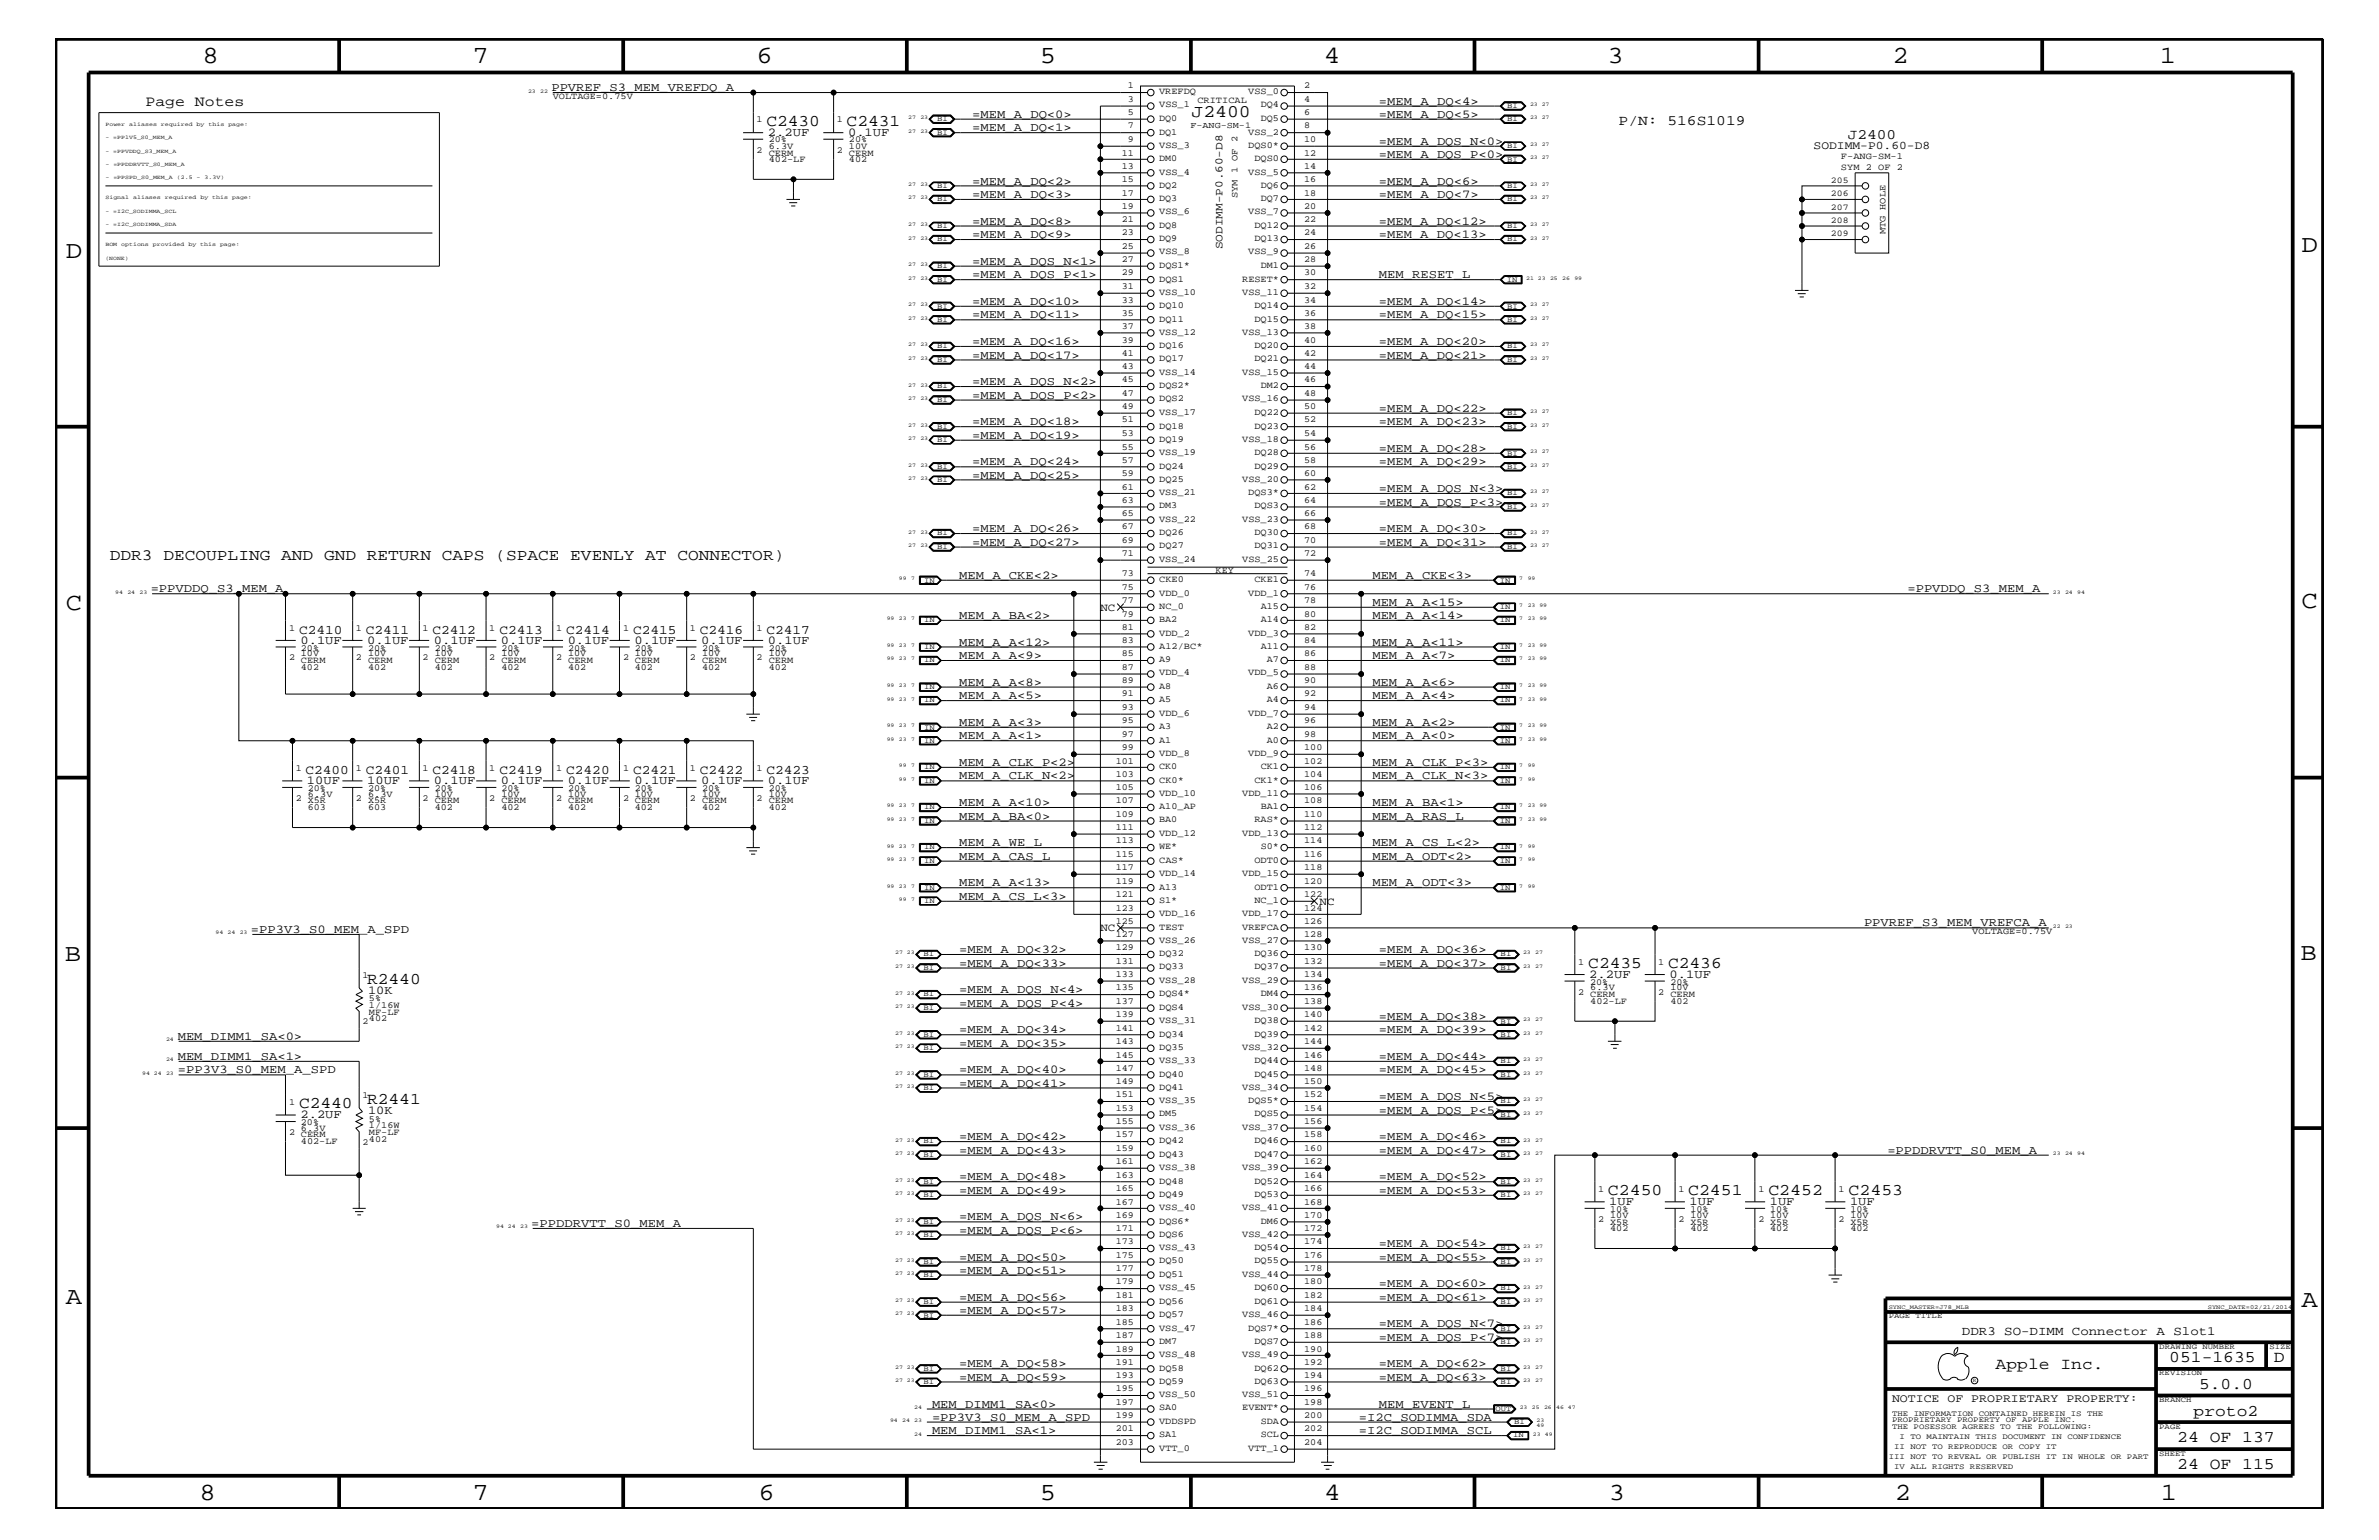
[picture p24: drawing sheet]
<svg xmlns="http://www.w3.org/2000/svg" width="432mm" height="279mm" viewBox="0 0 432 279" stroke-linecap="round" stroke-linejoin="round" font-family="sans-serif">
<defs><g id="words">
<g font-size="4.5">
<text x="36.7" y="11.5">8</text>
<text x="85.8" y="11.5">7</text>
<text x="137.3" y="11.5">6</text>
<text x="188.7" y="11.5">5</text>
<text x="240.3" y="11.5">4</text>
<text x="291.8" y="11.5">3</text>
<text x="343.5" y="11.5">2</text>
<text x="392" y="11.5">1</text>
<text x="11.9" y="46.8">D</text>
<text x="417.7" y="45.7">D</text>
<text x="11.9" y="110.6">C</text>
<text x="417.7" y="110.3">C</text>
<text x="11.8" y="174.3">B</text>
<text x="417.6" y="174.2">B</text>
<text x="11.9" y="236.7">A</text>
<text x="417.7" y="237.1">A</text>
<text x="36.2" y="272.1">8</text>
<text x="85.8" y="272.1">7</text>
<text x="137.7" y="272.1">6</text>
<text x="188.7" y="272.1">5</text>
<text x="240.4" y="272.1">4</text>
<text x="292" y="272.1">3</text>
<text x="343.9" y="272.1">2</text>
<text x="392.2" y="272.1">1</text>
</g>
<text font-size="3.2" x="216.3" y="21.2">J2400</text>
<g font-size="3">
<text x="139.1" y="22.9">C2430</text>
<text x="153.7" y="22.9">C2431</text>
<text x="66.6" y="178.5">R2440</text>
<text x="288.3" y="175.6">C2435</text>
<text x="302.8" y="175.6">C2436</text>
<text x="54.3" y="201">C2440</text>
<text x="66.6" y="200.3">R2441</text>
<text x="291.8" y="216.9">C2450</text>
<text x="306.4" y="216.9">C2451</text>
<text x="321" y="216.9">C2452</text>
<text x="335.5" y="216.9">C2453</text>
<text x="362.2" y="248.4">Apple Inc.</text>
<text x="393.7" y="247.1">051-1635</text>
<text x="399.2" y="252">5.0.0</text>
<text x="412.7" y="247.1">D</text>
<text x="398.1" y="256.8">proto2</text>
<text x="395.2" y="261.6">24 OF 137</text>
<text x="395.2" y="266.6">24 OF 115</text>
</g>
<text font-size="2.9" x="19.9" y="101.6">DDR3 DECOUPLING AND GND RETURN CAPS (SPACE EVENLY AT CONNECTOR)</text>
<text font-size="2.7" x="26.4" y="19.2">Page Notes</text>
<g font-size="2.6">
<text x="293.8" y="22.7">P/N: 516S1019</text>
<text x="335.4" y="25.3">J2400</text>
</g>
<g font-size="2.4">
<text x="54.3" y="115">C2410</text>
<text x="66.4" y="115">C2411</text>
<text x="78.5" y="115">C2412</text>
<text x="90.7" y="115">C2413</text>
<text x="102.8" y="115">C2414</text>
<text x="114.9" y="115">C2415</text>
<text x="127" y="115">C2416</text>
<text x="139.1" y="115">C2417</text>
<text x="55.5" y="140.4">C2400</text>
<text x="66.4" y="140.4">C2401</text>
<text x="78.5" y="140.4">C2418</text>
<text x="90.7" y="140.4">C2419</text>
<text x="102.8" y="140.4">C2420</text>
<text x="114.9" y="140.4">C2421</text>
<text x="127" y="140.4">C2422</text>
<text x="139.1" y="140.4">C2423</text>
</g>
<text font-size="2.3" x="356.1" y="242.3">DDR3 SO-DIMM Connector A Slot1</text>
<g font-size="2.2">
<text x="100.1" y="16.5">PPVREF_S3_MEM_VREFDQ_A</text>
<text x="176.4" y="21.4">=MEM_A_DQ&lt;0&gt;</text>
<text x="176.4" y="23.8">=MEM_A_DQ&lt;1&gt;</text>
<text x="250.3" y="19">=MEM_A_DQ&lt;4&gt;</text>
<text x="250.3" y="21.4">=MEM_A_DQ&lt;5&gt;</text>
<text x="139.4" y="24.7">2.2UF</text>
<text x="153.9" y="24.7">0.1UF</text>
<text x="250.3" y="26.3">=MEM_A_DQS_N&lt;0&gt;</text>
<text x="250.3" y="28.6">=MEM_A_DQS_P&lt;0&gt;</text>
<text x="176.4" y="35.9">=MEM_A_DQ&lt;3&gt;</text>
<text x="176.4" y="33.6">=MEM_A_DQ&lt;2&gt;</text>
<text x="250.3" y="35.9">=MEM_A_DQ&lt;7&gt;</text>
<text x="250.3" y="33.6">=MEM_A_DQ&lt;6&gt;</text>
<text x="176.4" y="40.8">=MEM_A_DQ&lt;8&gt;</text>
<text x="250.3" y="40.8">=MEM_A_DQ&lt;12&gt;</text>
<text x="176.4" y="43.2">=MEM_A_DQ&lt;9&gt;</text>
<text x="250.3" y="43.2">=MEM_A_DQ&lt;13&gt;</text>
<text x="176.4" y="48">=MEM_A_DQS_N&lt;1&gt;</text>
<text x="176.4" y="50.5">=MEM_A_DQS_P&lt;1&gt;</text>
<text x="250.3" y="50.5">MEM_RESET_L</text>
<text x="176.4" y="55.3">=MEM_A_DQ&lt;10&gt;</text>
<text x="176.4" y="57.8">=MEM_A_DQ&lt;11&gt;</text>
<text x="250.3" y="55.3">=MEM_A_DQ&lt;14&gt;</text>
<text x="250.3" y="57.8">=MEM_A_DQ&lt;15&gt;</text>
<text x="176.4" y="62.6">=MEM_A_DQ&lt;16&gt;</text>
<text x="176.4" y="65.1">=MEM_A_DQ&lt;17&gt;</text>
<text x="250.3" y="65.1">=MEM_A_DQ&lt;21&gt;</text>
<text x="250.3" y="62.6">=MEM_A_DQ&lt;20&gt;</text>
<text x="176.4" y="69.9">=MEM_A_DQS_N&lt;2&gt;</text>
<text x="176.4" y="77.2">=MEM_A_DQ&lt;18&gt;</text>
<text x="176.4" y="72.3">=MEM_A_DQS_P&lt;2&gt;</text>
<text x="250.3" y="77.2">=MEM_A_DQ&lt;23&gt;</text>
<text x="250.3" y="74.7">=MEM_A_DQ&lt;22&gt;</text>
<text x="176.4" y="79.6">=MEM_A_DQ&lt;19&gt;</text>
<text x="250.3" y="82">=MEM_A_DQ&lt;28&gt;</text>
<text x="176.4" y="86.9">=MEM_A_DQ&lt;25&gt;</text>
<text x="176.4" y="84.4">=MEM_A_DQ&lt;24&gt;</text>
<text x="250.3" y="89.3">=MEM_A_DQS_N&lt;3&gt;</text>
<text x="250.3" y="84.4">=MEM_A_DQ&lt;29&gt;</text>
<text x="250.3" y="91.7">=MEM_A_DQS_P&lt;3&gt;</text>
<text x="176.4" y="99">=MEM_A_DQ&lt;27&gt;</text>
<text x="176.4" y="96.5">=MEM_A_DQ&lt;26&gt;</text>
<text x="250.3" y="99">=MEM_A_DQ&lt;31&gt;</text>
<text x="250.3" y="96.5">=MEM_A_DQ&lt;30&gt;</text>
<text x="27.3" y="107.5">=PPVDDQ_S3_MEM_A</text>
<text x="174.1" y="105">MEM_A_CKE&lt;2&gt;</text>
<text x="249.1" y="105">MEM_A_CKE&lt;3&gt;</text>
<text x="346.2" y="107.5">=PPVDDQ_S3_MEM_A</text>
<text x="174.1" y="112.3">MEM_A_BA&lt;2&gt;</text>
<text x="249.1" y="112.3">MEM_A_A&lt;14&gt;</text>
<text x="249.1" y="109.9">MEM_A_A&lt;15&gt;</text>
<text x="54.5" y="116.8">0.1UF</text>
<text x="66.6" y="116.8">0.1UF</text>
<text x="78.7" y="116.8">0.1UF</text>
<text x="90.9" y="116.8">0.1UF</text>
<text x="103" y="116.8">0.1UF</text>
<text x="115.1" y="116.8">0.1UF</text>
<text x="127.3" y="116.8">0.1UF</text>
<text x="139.4" y="116.8">0.1UF</text>
<text x="174.1" y="117.2">MEM_A_A&lt;12&gt;</text>
<text x="174.1" y="119.6">MEM_A_A&lt;9&gt;</text>
<text x="249.1" y="117.2">MEM_A_A&lt;11&gt;</text>
<text x="249.1" y="119.6">MEM_A_A&lt;7&gt;</text>
<text x="174.1" y="124.4">MEM_A_A&lt;8&gt;</text>
<text x="249.1" y="124.4">MEM_A_A&lt;6&gt;</text>
<text x="174.1" y="126.9">MEM_A_A&lt;5&gt;</text>
<text x="174.1" y="131.7">MEM_A_A&lt;3&gt;</text>
<text x="249.1" y="131.7">MEM_A_A&lt;2&gt;</text>
<text x="249.1" y="126.9">MEM_A_A&lt;4&gt;</text>
<text x="174.1" y="134.1">MEM_A_A&lt;1&gt;</text>
<text x="249.1" y="134.1">MEM_A_A&lt;0&gt;</text>
<text x="55.7" y="142.3">10UF</text>
<text x="66.6" y="142.3">10UF</text>
<text x="78.7" y="142.3">0.1UF</text>
<text x="90.9" y="142.3">0.1UF</text>
<text x="103" y="142.3">0.1UF</text>
<text x="115.1" y="142.3">0.1UF</text>
<text x="127.3" y="142.3">0.1UF</text>
<text x="139.4" y="142.3">0.1UF</text>
<text x="174.1" y="141.4">MEM_A_CLK_N&lt;2&gt;</text>
<text x="174.1" y="139">MEM_A_CLK_P&lt;2&gt;</text>
<text x="249.1" y="141.4">MEM_A_CLK_N&lt;3&gt;</text>
<text x="249.1" y="139">MEM_A_CLK_P&lt;3&gt;</text>
<text x="174.1" y="146.2">MEM_A_A&lt;10&gt;</text>
<text x="174.1" y="148.7">MEM_A_BA&lt;0&gt;</text>
<text x="249.1" y="148.7">MEM_A_RAS_L</text>
<text x="249.1" y="146.2">MEM_A_BA&lt;1&gt;</text>
<text x="174.1" y="156">MEM_A_CAS_L</text>
<text x="174.1" y="153.5">MEM_A_WE_L</text>
<text x="249.1" y="153.5">MEM_A_CS_L&lt;2&gt;</text>
<text x="249.1" y="156">MEM_A_ODT&lt;2&gt;</text>
<text x="174.1" y="160.8">MEM_A_A&lt;13&gt;</text>
<text x="249.1" y="160.8">MEM_A_ODT&lt;3&gt;</text>
<text x="174.1" y="163.3">MEM_A_CS_L&lt;3&gt;</text>
<text x="45.6" y="169.3">=PP3V3_S0_MEM_A_SPD</text>
<text x="174.1" y="172.9">=MEM_A_DQ&lt;32&gt;</text>
<text x="250.3" y="172.9">=MEM_A_DQ&lt;36&gt;</text>
<text x="338.3" y="168.1">PPVREF_S3_MEM_VREFCA_A</text>
<text x="174.1" y="175.4">=MEM_A_DQ&lt;33&gt;</text>
<text x="250.3" y="175.4">=MEM_A_DQ&lt;37&gt;</text>
<text x="288.5" y="177.4">2.2UF</text>
<text x="303" y="177.4">0.1UF</text>
<text x="66.8" y="180.4">10K</text>
<text x="174.1" y="180.2">=MEM_A_DQS_N&lt;4&gt;</text>
<text x="174.1" y="182.7">=MEM_A_DQS_P&lt;4&gt;</text>
<text x="250.3" y="185">=MEM_A_DQ&lt;38&gt;</text>
<text x="32.3" y="188.7">MEM_DIMM1_SA&lt;0&gt;</text>
<text x="174.1" y="189.9">=MEM_A_DQ&lt;35&gt;</text>
<text x="174.1" y="187.5">=MEM_A_DQ&lt;34&gt;</text>
<text x="250.3" y="187.5">=MEM_A_DQ&lt;39&gt;</text>
<text x="32.3" y="192.3">MEM_DIMM1_SA&lt;1&gt;</text>
<text x="32.3" y="194.8">=PP3V3_S0_MEM_A_SPD</text>
<text x="174.1" y="194.8">=MEM_A_DQ&lt;40&gt;</text>
<text x="174.1" y="197.2">=MEM_A_DQ&lt;41&gt;</text>
<text x="250.3" y="194.8">=MEM_A_DQ&lt;45&gt;</text>
<text x="250.3" y="192.3">=MEM_A_DQ&lt;44&gt;</text>
<text x="54.5" y="202.9">2.2UF</text>
<text x="66.8" y="202.1">10K</text>
<text x="250.3" y="199.6">=MEM_A_DQS_N&lt;5&gt;</text>
<text x="250.3" y="202">=MEM_A_DQS_P&lt;5&gt;</text>
<text x="174.1" y="206.9">=MEM_A_DQ&lt;42&gt;</text>
<text x="174.1" y="209.3">=MEM_A_DQ&lt;43&gt;</text>
<text x="250.3" y="206.9">=MEM_A_DQ&lt;46&gt;</text>
<text x="250.3" y="209.3">=MEM_A_DQ&lt;47&gt;</text>
<text x="342.6" y="209.3">=PPDDRVTT_S0_MEM_A</text>
<text x="174.1" y="214.2">=MEM_A_DQ&lt;48&gt;</text>
<text x="250.3" y="214.2">=MEM_A_DQ&lt;52&gt;</text>
<text x="174.1" y="221.4">=MEM_A_DQS_N&lt;6&gt;</text>
<text x="174.1" y="216.6">=MEM_A_DQ&lt;49&gt;</text>
<text x="250.3" y="216.6">=MEM_A_DQ&lt;53&gt;</text>
<text x="292.1" y="218.6">1UF</text>
<text x="306.7" y="218.6">1UF</text>
<text x="321.2" y="218.6">1UF</text>
<text x="335.8" y="218.6">1UF</text>
<text x="96.4" y="222.6">=PPDDRVTT_S0_MEM_A</text>
<text x="174.1" y="223.9">=MEM_A_DQS_P&lt;6&gt;</text>
<text x="250.3" y="226.3">=MEM_A_DQ&lt;54&gt;</text>
<text x="174.1" y="228.7">=MEM_A_DQ&lt;50&gt;</text>
<text x="174.1" y="231.1">=MEM_A_DQ&lt;51&gt;</text>
<text x="250.3" y="233.5">=MEM_A_DQ&lt;60&gt;</text>
<text x="250.3" y="228.7">=MEM_A_DQ&lt;55&gt;</text>
<text x="174.1" y="238.4">=MEM_A_DQ&lt;57&gt;</text>
<text x="174.1" y="236">=MEM_A_DQ&lt;56&gt;</text>
<text x="250.3" y="236">=MEM_A_DQ&lt;61&gt;</text>
<text x="250.3" y="240.8">=MEM_A_DQS_N&lt;7&gt;</text>
<text x="250.3" y="243.3">=MEM_A_DQS_P&lt;7&gt;</text>
<text x="174.1" y="250.6">=MEM_A_DQ&lt;59&gt;</text>
<text x="174.1" y="248.1">=MEM_A_DQ&lt;58&gt;</text>
<text x="250.3" y="248.1">=MEM_A_DQ&lt;62&gt;</text>
<text x="250.3" y="250.6">=MEM_A_DQ&lt;63&gt;</text>
<text x="169.2" y="257.8">=PP3V3_S0_MEM_A_SPD</text>
<text x="169.2" y="255.4">MEM_DIMM1_SA&lt;0&gt;</text>
<text x="246.6" y="257.8">=I2C_SODIMMA_SDA</text>
<text x="250.3" y="255.4">MEM_EVENT_L</text>
<text x="169.2" y="260.2">MEM_DIMM1_SA&lt;1&gt;</text>
<text x="246.6" y="260.2">=I2C_SODIMMA_SCL</text>
</g>
<g font-size="2.1">
<text x="329.2" y="27.1">SODIMM-P0.60-D8</text>
<text x="343.4" y="254.4">NOTICE OF PROPRIETARY PROPERTY:</text>
</g>
<g font-size="2">
<text x="221.9" y="45.2" transform="rotate(-90 221.9 45.2)">SODIMM-P0.60-D8</text>
<text x="199.7" y="110.8">NC</text>
<text x="239.5" y="164.1">NC</text>
<text x="199.7" y="168.9">NC</text>
</g>
<g font-size="1.7">
<text x="100.3" y="18">VOLTAGE=0.75V</text>
<text x="204.7" y="16">1</text>
<text x="210.4" y="17.1">VREFDQ</text>
<text x="226.6" y="17.1">VSS_0</text>
<text x="236.7" y="16">2</text>
<text x="137.3" y="22.2">1</text>
<text x="151.9" y="22.2">1</text>
<text x="204.7" y="23.3">7</text>
<text x="204.7" y="20.9">5</text>
<text x="204.7" y="18.5">3</text>
<text x="210.4" y="22">DQ0</text>
<text x="210.4" y="19.5">VSS_1</text>
<text x="217.3" y="18.7">CRITICAL</text>
<text x="228.9" y="19.5">DQ4</text>
<text x="228.9" y="22">DQ5</text>
<text x="236.7" y="18.5">4</text>
<text x="236.7" y="20.9">6</text>
<text x="236.7" y="23.3">8</text>
<text x="137.3" y="27.7">2</text>
<text x="139.5" y="27">6.3V</text>
<text x="139.5" y="28.2">CERM</text>
<text x="139.5" y="29.4">402-LF</text>
<text x="139.5" y="25.9">20%</text>
<text x="151.9" y="27.7">2</text>
<text x="154.1" y="29.4">402</text>
<text x="154.1" y="28.2">CERM</text>
<text x="154.1" y="25.9">20%</text>
<text x="154.1" y="27">10V</text>
<text x="203.6" y="28.2">11</text>
<text x="204.7" y="25.8">9</text>
<text x="210.4" y="26.8">VSS_3</text>
<text x="210.4" y="29.2">DM0</text>
<text x="210.4" y="24.4">DQ1</text>
<text x="226.6" y="26.8">DQS0*</text>
<text x="226.6" y="24.4">VSS_2</text>
<text x="227.7" y="29.2">DQS0</text>
<text x="236.7" y="25.8">10</text>
<text x="236.7" y="28.2">12</text>
<text x="334.1" y="28.9">F-ANG-SM-1</text>
<text x="203.6" y="30.6">13</text>
<text x="203.6" y="35.5">17</text>
<text x="203.6" y="33">15</text>
<text x="210.4" y="34.1">DQ2</text>
<text x="210.4" y="31.7">VSS_4</text>
<text x="224.6" y="35.9" transform="rotate(-90 224.6 35.9)">SYM 1 OF 2</text>
<text x="226.6" y="31.7">VSS_5</text>
<text x="228.9" y="34.1">DQ6</text>
<text x="236.7" y="35.5">18</text>
<text x="236.7" y="33">16</text>
<text x="236.7" y="30.6">14</text>
<text x="334.1" y="30.8">SYM 2 OF 2</text>
<text x="203.6" y="40.3">21</text>
<text x="203.6" y="37.9">19</text>
<text x="210.4" y="41.3">DQ8</text>
<text x="210.4" y="38.9">VSS_6</text>
<text x="210.4" y="36.5">DQ3</text>
<text x="226.6" y="38.9">VSS_7</text>
<text x="227.7" y="41.3">DQ12</text>
<text x="228.9" y="36.5">DQ7</text>
<text x="236.7" y="40.3">22</text>
<text x="236.7" y="37.9">20</text>
<text x="203.6" y="47.6">27</text>
<text x="203.6" y="45.2">25</text>
<text x="203.6" y="42.7">23</text>
<text x="210.4" y="46.2">VSS_8</text>
<text x="210.4" y="43.8">DQ9</text>
<text x="226.6" y="46.2">VSS_9</text>
<text x="227.7" y="43.8">DQ13</text>
<text x="236.7" y="47.6">28</text>
<text x="236.7" y="42.7">24</text>
<text x="236.7" y="45.2">26</text>
<text x="342.2" y="42.5" transform="rotate(-90 342.2 42.5)">MTG HOLE</text>
<text x="203.6" y="52.4">31</text>
<text x="203.6" y="50">29</text>
<text x="210.4" y="48.6">DQS1*</text>
<text x="210.4" y="53.5">VSS_10</text>
<text x="210.4" y="51.1">DQS1</text>
<text x="225.5" y="51.1">RESET*</text>
<text x="225.5" y="53.5">VSS_11</text>
<text x="228.9" y="48.6">DM1</text>
<text x="236.7" y="50">30</text>
<text x="236.7" y="52.4">32</text>
<text x="203.6" y="54.9">33</text>
<text x="203.6" y="57.3">35</text>
<text x="203.6" y="59.7">37</text>
<text x="210.4" y="55.9">DQ10</text>
<text x="210.4" y="58.4">DQ11</text>
<text x="227.7" y="55.9">DQ14</text>
<text x="227.7" y="58.4">DQ15</text>
<text x="236.7" y="54.9">34</text>
<text x="236.7" y="57.3">36</text>
<text x="236.7" y="59.7">38</text>
<text x="203.6" y="64.5">41</text>
<text x="203.6" y="62.2">39</text>
<text x="210.4" y="60.7">VSS_12</text>
<text x="210.4" y="63.2">DQ16</text>
<text x="210.4" y="65.6">DQ17</text>
<text x="225.5" y="60.7">VSS_13</text>
<text x="227.7" y="65.6">DQ21</text>
<text x="227.7" y="63.2">DQ20</text>
<text x="236.7" y="64.5">42</text>
<text x="236.7" y="62.2">40</text>
<text x="203.6" y="69.4">45</text>
<text x="203.6" y="71.8">47</text>
<text x="203.6" y="67">43</text>
<text x="210.4" y="68">VSS_14</text>
<text x="210.4" y="70.5">DQS2*</text>
<text x="225.5" y="68">VSS_15</text>
<text x="228.9" y="70.5">DM2</text>
<text x="236.7" y="69.4">46</text>
<text x="236.7" y="71.8">48</text>
<text x="236.7" y="67">44</text>
<text x="203.6" y="74.3">49</text>
<text x="203.6" y="76.7">51</text>
<text x="210.4" y="77.8">DQ18</text>
<text x="210.4" y="75.3">VSS_17</text>
<text x="210.4" y="72.8">DQS2</text>
<text x="225.5" y="72.8">VSS_16</text>
<text x="227.7" y="77.8">DQ23</text>
<text x="227.7" y="75.3">DQ22</text>
<text x="236.7" y="76.7">52</text>
<text x="236.7" y="74.3">50</text>
<text x="203.6" y="81.6">55</text>
<text x="203.6" y="79.1">53</text>
<text x="203.6" y="83.9">57</text>
<text x="210.4" y="82.6">VSS_19</text>
<text x="210.4" y="80.1">DQ19</text>
<text x="225.5" y="80.1">VSS_18</text>
<text x="227.7" y="82.6">DQ28</text>
<text x="236.7" y="83.9">58</text>
<text x="236.7" y="81.6">56</text>
<text x="236.7" y="79.1">54</text>
<text x="203.6" y="86.4">59</text>
<text x="203.6" y="88.8">61</text>
<text x="210.4" y="89.9">VSS_21</text>
<text x="210.4" y="87.4">DQ25</text>
<text x="210.4" y="85">DQ24</text>
<text x="225.5" y="87.4">VSS_20</text>
<text x="226.6" y="89.9">DQS3*</text>
<text x="227.7" y="85">DQ29</text>
<text x="236.7" y="88.8">62</text>
<text x="236.7" y="86.4">60</text>
<text x="203.6" y="93.7">65</text>
<text x="203.6" y="91.2">63</text>
<text x="210.4" y="94.7">VSS_22</text>
<text x="210.4" y="92.2">DM3</text>
<text x="225.5" y="94.7">VSS_23</text>
<text x="227.7" y="92.2">DQS3</text>
<text x="236.7" y="91.2">64</text>
<text x="236.7" y="93.7">66</text>
<text x="203.6" y="96">67</text>
<text x="203.6" y="101">71</text>
<text x="203.6" y="98.5">69</text>
<text x="210.4" y="102">VSS_24</text>
<text x="210.4" y="99.5">DQ27</text>
<text x="210.4" y="97.1">DQ26</text>
<text x="225.5" y="102">VSS_25</text>
<text x="227.7" y="99.5">DQ31</text>
<text x="227.7" y="97.1">DQ30</text>
<text x="236.7" y="98.5">70</text>
<text x="236.7" y="101">72</text>
<text x="236.7" y="96">68</text>
<text x="203.6" y="107">75</text>
<text x="203.6" y="104.6">73</text>
<text x="210.4" y="105.6">CKE0</text>
<text x="220.6" y="103.9">KEY</text>
<text x="227.7" y="105.6">CKE1</text>
<text x="236.7" y="104.6">74</text>
<text x="236.7" y="107">76</text>
<text x="203.6" y="109.4">77</text>
<text x="203.6" y="111.9">79</text>
<text x="210.4" y="108.1">VDD_0</text>
<text x="210.4" y="110.4">NC_0</text>
<text x="210.4" y="112.9">BA2</text>
<text x="226.6" y="108.1">VDD_1</text>
<text x="228.9" y="112.9">A14</text>
<text x="228.9" y="110.4">A15</text>
<text x="236.7" y="111.9">80</text>
<text x="236.7" y="109.4">78</text>
<text x="52.5" y="119.8">2</text>
<text x="52.5" y="114.4">1</text>
<text x="54.6" y="118.1">20%</text>
<text x="54.6" y="119.1">10V</text>
<text x="64.6" y="119.8">2</text>
<text x="64.6" y="114.4">1</text>
<text x="66.8" y="118.1">20%</text>
<text x="66.8" y="119.1">10V</text>
<text x="76.7" y="119.8">2</text>
<text x="76.7" y="114.4">1</text>
<text x="78.9" y="118.1">20%</text>
<text x="78.9" y="119.1">10V</text>
<text x="88.8" y="119.8">2</text>
<text x="88.8" y="114.4">1</text>
<text x="91" y="118.1">20%</text>
<text x="91" y="119.1">10V</text>
<text x="100.9" y="119.8">2</text>
<text x="100.9" y="114.4">1</text>
<text x="103.1" y="118.1">20%</text>
<text x="103.1" y="119.1">10V</text>
<text x="113.1" y="119.8">2</text>
<text x="113.1" y="114.4">1</text>
<text x="115.2" y="118.1">20%</text>
<text x="115.2" y="119.1">10V</text>
<text x="125.2" y="119.8">2</text>
<text x="125.2" y="114.4">1</text>
<text x="127.4" y="119.1">10V</text>
<text x="127.4" y="118.1">20%</text>
<text x="137.3" y="119.8">2</text>
<text x="137.3" y="114.4">1</text>
<text x="139.5" y="118.1">20%</text>
<text x="139.5" y="119.1">10V</text>
<text x="203.6" y="114.2">81</text>
<text x="203.6" y="116.7">83</text>
<text x="203.6" y="119.1">85</text>
<text x="210.4" y="115.3">VDD_2</text>
<text x="210.4" y="117.7">A12/BC*</text>
<text x="226.6" y="115.3">VDD_3</text>
<text x="228.9" y="117.7">A11</text>
<text x="236.7" y="116.7">84</text>
<text x="236.7" y="119.1">86</text>
<text x="236.7" y="114.2">82</text>
<text x="54.6" y="120.3">CERM</text>
<text x="54.6" y="121.5">402</text>
<text x="66.8" y="120.3">CERM</text>
<text x="66.8" y="121.5">402</text>
<text x="78.9" y="120.3">CERM</text>
<text x="78.9" y="121.5">402</text>
<text x="91" y="120.3">CERM</text>
<text x="91" y="121.5">402</text>
<text x="103.1" y="120.3">CERM</text>
<text x="103.1" y="121.5">402</text>
<text x="115.2" y="120.3">CERM</text>
<text x="115.2" y="121.5">402</text>
<text x="127.4" y="121.5">402</text>
<text x="127.4" y="120.3">CERM</text>
<text x="139.5" y="120.3">CERM</text>
<text x="139.5" y="121.5">402</text>
<text x="203.6" y="124">89</text>
<text x="203.6" y="121.5">87</text>
<text x="210.4" y="120.2">A9</text>
<text x="210.4" y="125">A8</text>
<text x="210.4" y="122.5">VDD_4</text>
<text x="226.6" y="122.5">VDD_5</text>
<text x="230" y="125">A6</text>
<text x="230" y="120.2">A7</text>
<text x="236.7" y="124">90</text>
<text x="236.7" y="121.5">88</text>
<text x="203.6" y="128.8">93</text>
<text x="203.6" y="126.4">91</text>
<text x="203.6" y="131.3">95</text>
<text x="210.4" y="129.8">VDD_6</text>
<text x="210.4" y="127.5">A5</text>
<text x="226.6" y="129.8">VDD_7</text>
<text x="230" y="127.5">A4</text>
<text x="236.7" y="131.3">96</text>
<text x="236.7" y="126.4">92</text>
<text x="236.7" y="128.8">94</text>
<text x="203.6" y="133.6">97</text>
<text x="203.6" y="136.1">99</text>
<text x="210.4" y="134.7">A1</text>
<text x="210.4" y="137.1">VDD_8</text>
<text x="210.4" y="132.3">A3</text>
<text x="226.6" y="137.1">VDD_9</text>
<text x="230" y="134.7">A0</text>
<text x="230" y="132.3">A2</text>
<text x="236.7" y="133.6">98</text>
<text x="236.7" y="136.1">100</text>
<text x="53.7" y="139.8">1</text>
<text x="55.9" y="143.5">20%</text>
<text x="64.6" y="139.8">1</text>
<text x="66.8" y="143.5">20%</text>
<text x="76.7" y="139.8">1</text>
<text x="78.9" y="143.5">20%</text>
<text x="88.8" y="139.8">1</text>
<text x="91" y="143.5">20%</text>
<text x="100.9" y="139.8">1</text>
<text x="103.1" y="143.5">20%</text>
<text x="113.1" y="139.8">1</text>
<text x="115.2" y="143.5">20%</text>
<text x="125.2" y="139.8">1</text>
<text x="127.4" y="143.5">20%</text>
<text x="137.3" y="139.8">1</text>
<text x="139.5" y="143.5">20%</text>
<text x="202.5" y="140.9">103</text>
<text x="202.5" y="143.4">105</text>
<text x="202.5" y="138.5">101</text>
<text x="210.4" y="142">CK0*</text>
<text x="210.4" y="139.6">CK0</text>
<text x="227.7" y="142">CK1*</text>
<text x="228.9" y="139.6">CK1</text>
<text x="236.7" y="140.9">104</text>
<text x="236.7" y="143.4">106</text>
<text x="236.7" y="138.5">102</text>
<text x="53.7" y="145.3">2</text>
<text x="55.9" y="145.7">X5R</text>
<text x="55.9" y="147">603</text>
<text x="55.9" y="144.6">6.3V</text>
<text x="64.6" y="145.3">2</text>
<text x="66.8" y="145.7">X5R</text>
<text x="66.8" y="147">603</text>
<text x="66.8" y="144.6">6.3V</text>
<text x="76.7" y="145.3">2</text>
<text x="78.9" y="145.7">CERM</text>
<text x="78.9" y="147">402</text>
<text x="78.9" y="144.6">10V</text>
<text x="88.8" y="145.3">2</text>
<text x="91" y="145.7">CERM</text>
<text x="91" y="144.6">10V</text>
<text x="91" y="147">402</text>
<text x="100.9" y="145.3">2</text>
<text x="103.1" y="147">402</text>
<text x="103.1" y="145.7">CERM</text>
<text x="103.1" y="144.6">10V</text>
<text x="113.1" y="145.3">2</text>
<text x="115.2" y="144.6">10V</text>
<text x="115.2" y="147">402</text>
<text x="115.2" y="145.7">CERM</text>
<text x="125.2" y="145.3">2</text>
<text x="127.4" y="144.6">10V</text>
<text x="127.4" y="147">402</text>
<text x="127.4" y="145.7">CERM</text>
<text x="137.3" y="145.3">2</text>
<text x="139.5" y="144.6">10V</text>
<text x="139.5" y="147">402</text>
<text x="139.5" y="145.7">CERM</text>
<text x="202.5" y="145.7">107</text>
<text x="202.5" y="148.2">109</text>
<text x="210.4" y="144.4">VDD_10</text>
<text x="210.4" y="146.8">A10_AP</text>
<text x="210.4" y="149.2">BA0</text>
<text x="225.5" y="144.4">VDD_11</text>
<text x="227.7" y="149.2">RAS*</text>
<text x="228.9" y="146.8">BA1</text>
<text x="236.7" y="148.2">110</text>
<text x="236.7" y="145.7">108</text>
<text x="202.5" y="155.5">115</text>
<text x="202.5" y="153">113</text>
<text x="202.5" y="150.7">111</text>
<text x="210.4" y="154.1">WE*</text>
<text x="210.4" y="151.7">VDD_12</text>
<text x="225.5" y="151.7">VDD_13</text>
<text x="228.9" y="154.1">S0*</text>
<text x="236.7" y="153">114</text>
<text x="236.7" y="150.7">112</text>
<text x="236.7" y="155.5">116</text>
<text x="202.5" y="157.9">117</text>
<text x="202.5" y="160.3">119</text>
<text x="210.4" y="156.5">CAS*</text>
<text x="210.4" y="158.9">VDD_14</text>
<text x="210.4" y="161.4">A13</text>
<text x="225.5" y="158.9">VDD_15</text>
<text x="227.7" y="156.5">ODT0</text>
<text x="227.7" y="161.4">ODT1</text>
<text x="236.7" y="157.9">118</text>
<text x="236.7" y="160.3">120</text>
<text x="202.5" y="162.8">121</text>
<text x="202.5" y="167.6">125</text>
<text x="202.5" y="165.2">123</text>
<text x="210.4" y="163.8">S1*</text>
<text x="210.4" y="166.2">VDD_16</text>
<text x="225.5" y="166.2">VDD_17</text>
<text x="227.7" y="163.8">NC_1</text>
<text x="236.7" y="165.2">124</text>
<text x="236.7" y="167.6">126</text>
<text x="236.7" y="162.8">122</text>
<text x="202.5" y="172.4">129</text>
<text x="202.5" y="170">127</text>
<text x="210.4" y="173.5">DQ32</text>
<text x="210.4" y="168.7">TEST</text>
<text x="210.4" y="171.1">VSS_26</text>
<text x="225.5" y="168.7">VREFCA</text>
<text x="225.5" y="171.1">VSS_27</text>
<text x="227.7" y="173.5">DQ36</text>
<text x="236.7" y="170">128</text>
<text x="236.7" y="172.4">130</text>
<text x="358" y="169.5">VOLTAGE=0.75V</text>
<text x="65.8" y="177.4">1</text>
<text x="202.5" y="179.7">135</text>
<text x="202.5" y="177.3">133</text>
<text x="202.5" y="174.9">131</text>
<text x="210.4" y="178.3">VSS_28</text>
<text x="210.4" y="175.9">DQ33</text>
<text x="225.5" y="178.3">VSS_29</text>
<text x="227.7" y="175.9">DQ37</text>
<text x="236.7" y="179.7">136</text>
<text x="236.7" y="174.9">132</text>
<text x="236.7" y="177.3">134</text>
<text x="286.4" y="175">1</text>
<text x="288.6" y="179.7">6.3V</text>
<text x="288.6" y="178.7">20%</text>
<text x="301" y="175">1</text>
<text x="303.2" y="178.7">20%</text>
<text x="303.2" y="179.7">10V</text>
<text x="65.8" y="185.9">2</text>
<text x="67" y="182.9">1/16W</text>
<text x="67" y="184.1">MF-LF</text>
<text x="67" y="181.6">5%</text>
<text x="67" y="185.3">402</text>
<text x="202.5" y="182.1">137</text>
<text x="202.5" y="184.6">139</text>
<text x="210.4" y="183.2">DQS4</text>
<text x="210.4" y="185.6">VSS_31</text>
<text x="210.4" y="180.8">DQS4*</text>
<text x="225.5" y="183.2">VSS_30</text>
<text x="227.7" y="185.6">DQ38</text>
<text x="228.9" y="180.8">DM4</text>
<text x="236.7" y="182.1">138</text>
<text x="236.7" y="184.6">140</text>
<text x="286.4" y="180.5">2</text>
<text x="288.6" y="182.1">402-LF</text>
<text x="288.6" y="181">CERM</text>
<text x="301" y="180.5">2</text>
<text x="303.2" y="181">CERM</text>
<text x="303.2" y="182.1">402</text>
<text x="202.5" y="191.9">145</text>
<text x="202.5" y="189.4">143</text>
<text x="202.5" y="187">141</text>
<text x="210.4" y="190.4">DQ35</text>
<text x="210.4" y="188.1">DQ34</text>
<text x="225.5" y="190.4">VSS_32</text>
<text x="227.7" y="188.1">DQ39</text>
<text x="236.7" y="191.9">146</text>
<text x="236.7" y="189.4">144</text>
<text x="236.7" y="187">142</text>
<text x="202.5" y="194.3">147</text>
<text x="202.5" y="196.7">149</text>
<text x="210.4" y="195.4">DQ40</text>
<text x="210.4" y="192.9">VSS_33</text>
<text x="210.4" y="197.7">DQ41</text>
<text x="225.5" y="197.7">VSS_34</text>
<text x="227.7" y="195.4">DQ45</text>
<text x="227.7" y="192.9">DQ44</text>
<text x="236.7" y="194.3">148</text>
<text x="236.7" y="196.7">150</text>
<text x="52.5" y="200.4">1</text>
<text x="65.8" y="199.2">1</text>
<text x="67" y="203.5">5%</text>
<text x="202.5" y="204">155</text>
<text x="202.5" y="201.5">153</text>
<text x="202.5" y="199.1">151</text>
<text x="210.4" y="202.6">DM5</text>
<text x="210.4" y="200.2">VSS_35</text>
<text x="226.6" y="200.2">DQS5*</text>
<text x="227.7" y="202.6">DQS5</text>
<text x="236.7" y="199.1">152</text>
<text x="236.7" y="201.5">154</text>
<text x="236.7" y="204">156</text>
<text x="52.5" y="205.9">2 CERM</text>
<text x="54.6" y="205.2">6.3V</text>
<text x="54.6" y="204.1">20%</text>
<text x="54.6" y="207.6">402-LF</text>
<text x="65.8" y="207.7">2</text>
<text x="67" y="205.9">MF-LF</text>
<text x="67" y="207.1">402</text>
<text x="67" y="204.7">1/16W</text>
<text x="202.5" y="206.4">157</text>
<text x="202.5" y="208.8">159</text>
<text x="210.4" y="205">VSS_36</text>
<text x="210.4" y="207.5">DQ42</text>
<text x="210.4" y="209.8">DQ43</text>
<text x="225.5" y="205">VSS_37</text>
<text x="227.7" y="207.5">DQ46</text>
<text x="227.7" y="209.8">DQ47</text>
<text x="236.7" y="206.4">158</text>
<text x="236.7" y="208.8">160</text>
<text x="202.5" y="213.6">163</text>
<text x="202.5" y="211.3">161</text>
<text x="210.4" y="214.7">DQ48</text>
<text x="210.4" y="212.3">VSS_38</text>
<text x="225.5" y="212.3">VSS_39</text>
<text x="227.7" y="214.7">DQ52</text>
<text x="236.7" y="213.6">164</text>
<text x="236.7" y="211.3">162</text>
<text x="202.5" y="220.9">169</text>
<text x="202.5" y="216.1">165</text>
<text x="202.5" y="218.6">167</text>
<text x="210.4" y="217.1">DQ49</text>
<text x="210.4" y="219.6">VSS_40</text>
<text x="225.5" y="219.6">VSS_41</text>
<text x="227.7" y="217.1">DQ53</text>
<text x="236.7" y="220.9">170</text>
<text x="236.7" y="216.1">166</text>
<text x="236.7" y="218.6">168</text>
<text x="290.1" y="221.7">2</text>
<text x="290.1" y="216.2">1</text>
<text x="292.3" y="219.8">10%</text>
<text x="292.3" y="220.9">10V</text>
<text x="304.6" y="221.7">2</text>
<text x="304.6" y="216.2">1</text>
<text x="306.8" y="219.8">10%</text>
<text x="306.8" y="220.9">10V</text>
<text x="319.2" y="221.7">2</text>
<text x="319.2" y="216.2">1</text>
<text x="321.3" y="219.8">10%</text>
<text x="321.3" y="220.9">10V</text>
<text x="333.7" y="221.7">2</text>
<text x="333.7" y="216.2">1</text>
<text x="335.9" y="219.8">10%</text>
<text x="335.9" y="220.9">10V</text>
<text x="202.5" y="223.4">171</text>
<text x="202.5" y="225.7">173</text>
<text x="210.4" y="224.4">DQS6</text>
<text x="210.4" y="226.9">VSS_43</text>
<text x="210.4" y="222">DQS6*</text>
<text x="225.5" y="224.4">VSS_42</text>
<text x="227.7" y="226.9">DQ54</text>
<text x="228.9" y="222">DM6</text>
<text x="236.7" y="223.4">172</text>
<text x="236.7" y="225.7">174</text>
<text x="292.3" y="222.2">X5R</text>
<text x="292.3" y="223.4">402</text>
<text x="306.8" y="222.2">X5R</text>
<text x="306.8" y="223.4">402</text>
<text x="321.3" y="222.2">X5R</text>
<text x="321.3" y="223.4">402</text>
<text x="335.9" y="222.2">X5R</text>
<text x="335.9" y="223.4">402</text>
<text x="202.5" y="233">179</text>
<text x="202.5" y="228.2">175</text>
<text x="202.5" y="230.7">177</text>
<text x="210.4" y="229.2">DQ50</text>
<text x="210.4" y="231.7">DQ51</text>
<text x="225.5" y="231.7">VSS_44</text>
<text x="227.7" y="229.2">DQ55</text>
<text x="236.7" y="233">180</text>
<text x="236.7" y="230.7">178</text>
<text x="236.7" y="228.2">176</text>
<text x="202.5" y="237.9">183</text>
<text x="202.5" y="235.5">181</text>
<text x="210.4" y="239">DQ57</text>
<text x="210.4" y="236.5">DQ56</text>
<text x="210.4" y="234.1">VSS_45</text>
<text x="225.5" y="239">VSS_46</text>
<text x="227.7" y="234.1">DQ60</text>
<text x="227.7" y="236.5">DQ61</text>
<text x="236.7" y="235.5">182</text>
<text x="236.7" y="237.9">184</text>
<text x="202.5" y="245.2">189</text>
<text x="202.5" y="242.8">187</text>
<text x="202.5" y="240.3">185</text>
<text x="210.4" y="243.8">DM7</text>
<text x="210.4" y="241.4">VSS_47</text>
<text x="226.6" y="241.4">DQS7*</text>
<text x="227.7" y="243.8">DQS7</text>
<text x="236.7" y="240.3">186</text>
<text x="236.7" y="245.2">190</text>
<text x="236.7" y="242.8">188</text>
<text x="202.5" y="250">193</text>
<text x="202.5" y="247.6">191</text>
<text x="210.4" y="251.1">DQ59</text>
<text x="210.4" y="246.2">VSS_48</text>
<text x="210.4" y="248.7">DQ58</text>
<text x="225.5" y="246.2">VSS_49</text>
<text x="227.7" y="248.7">DQ62</text>
<text x="227.7" y="251.1">DQ63</text>
<text x="236.7" y="247.6">192</text>
<text x="236.7" y="250">194</text>
<text x="202.5" y="252.4">195</text>
<text x="202.5" y="257.3">199</text>
<text x="202.5" y="254.9">197</text>
<text x="210.4" y="253.5">VSS_50</text>
<text x="210.4" y="255.9">SA0</text>
<text x="225.5" y="255.9">EVENT*</text>
<text x="225.5" y="253.5">VSS_51</text>
<text x="236.7" y="254.9">198</text>
<text x="236.7" y="257.3">200</text>
<text x="236.7" y="252.4">196</text>
<text x="202.5" y="262.2">203</text>
<text x="202.5" y="259.7">201</text>
<text x="210.4" y="263.2">VTT_0</text>
<text x="210.4" y="258.3">VDDSPD</text>
<text x="210.4" y="260.8">SA1</text>
<text x="226.6" y="263.2">VTT_1</text>
<text x="228.9" y="260.8">SCL</text>
<text x="228.9" y="258.3">SDA</text>
<text x="236.7" y="259.7">202</text>
<text x="236.7" y="262.2">204</text>
</g>
<g font-size="1.6">
<text x="216.1" y="23.3">F-ANG-SM-1</text>
<text x="332.3" y="33.1">205</text>
<text x="332.3" y="35.6">206</text>
<text x="332.3" y="38">207</text>
<text x="332.3" y="40.4">208</text>
<text x="332.3" y="42.9">209</text>
</g>
<g font-size="1.4">
<text x="170.1" y="22">BI</text>
<text x="273.6" y="19.6">BI</text>
<text x="273.6" y="22">BI</text>
<text x="170.1" y="24.4">BI</text>
<text x="273.6" y="26.9">BI</text>
<text x="273.6" y="29.3">BI</text>
<text x="170.1" y="34.1">BI</text>
<text x="273.6" y="34.1">BI</text>
<text x="170.1" y="36.5">BI</text>
<text x="170.1" y="41.4">BI</text>
<text x="273.6" y="36.5">BI</text>
<text x="273.6" y="41.4">BI</text>
<text x="170.1" y="43.8">BI</text>
<text x="273.6" y="43.8">BI</text>
<text x="170.1" y="48.7">BI</text>
<text x="170.1" y="51.1">BI</text>
<text x="273.5" y="51.1">IN</text>
<text x="170.1" y="56">BI</text>
<text x="170.1" y="58.4">BI</text>
<text x="273.6" y="56">BI</text>
<text x="273.6" y="58.4">BI</text>
<text x="170.1" y="63.2">BI</text>
<text x="170.1" y="65.6">BI</text>
<text x="273.6" y="63.2">BI</text>
<text x="273.6" y="65.6">BI</text>
<text x="170.1" y="70.5">BI</text>
<text x="170.1" y="72.9">BI</text>
<text x="170.1" y="77.8">BI</text>
<text x="273.6" y="75.4">BI</text>
<text x="273.6" y="77.8">BI</text>
<text x="170.1" y="80.2">BI</text>
<text x="273.6" y="82.7">BI</text>
<text x="170.1" y="85">BI</text>
<text x="170.1" y="87.5">BI</text>
<text x="273.6" y="85">BI</text>
<text x="273.6" y="89.9">BI</text>
<text x="273.6" y="92.3">BI</text>
<text x="170.1" y="97.1">BI</text>
<text x="170.1" y="99.6">BI</text>
<text x="273.6" y="97.1">BI</text>
<text x="273.6" y="99.6">BI</text>
<text x="167.7" y="105.7">IN</text>
<text x="272.2" y="105.7">IN</text>
<text x="167.7" y="112.9">IN</text>
<text x="272.2" y="110.5">IN</text>
<text x="272.2" y="112.9">IN</text>
<text x="167.7" y="117.8">IN</text>
<text x="272.2" y="117.8">IN</text>
<text x="167.7" y="120.2">IN</text>
<text x="167.7" y="125.1">IN</text>
<text x="272.2" y="120.2">IN</text>
<text x="272.2" y="125.1">IN</text>
<text x="167.7" y="127.5">IN</text>
<text x="272.2" y="127.5">IN</text>
<text x="167.7" y="132.4">IN</text>
<text x="167.7" y="134.7">IN</text>
<text x="272.2" y="132.4">IN</text>
<text x="272.2" y="134.7">IN</text>
<text x="167.7" y="139.6">IN</text>
<text x="167.7" y="142">IN</text>
<text x="272.2" y="139.6">IN</text>
<text x="272.2" y="142">IN</text>
<text x="167.7" y="146.8">IN</text>
<text x="167.7" y="149.3">IN</text>
<text x="272.2" y="149.3">IN</text>
<text x="272.2" y="146.8">IN</text>
<text x="167.7" y="154.1">IN</text>
<text x="272.2" y="154.1">IN</text>
<text x="167.7" y="156.6">IN</text>
<text x="167.7" y="161.4">IN</text>
<text x="272.2" y="156.6">IN</text>
<text x="272.2" y="161.4">IN</text>
<text x="167.7" y="163.9">IN</text>
<text x="167.6" y="173.5">BI</text>
<text x="272.4" y="173.5">BI</text>
<text x="167.6" y="176">BI</text>
<text x="272.4" y="176">BI</text>
<text x="167.6" y="180.8">BI</text>
<text x="167.6" y="183.2">BI</text>
<text x="272.4" y="185.7">BI</text>
<text x="167.6" y="188.1">BI</text>
<text x="167.6" y="190.5">BI</text>
<text x="272.4" y="188.1">BI</text>
<text x="167.6" y="195.4">BI</text>
<text x="167.6" y="197.8">BI</text>
<text x="272.4" y="195.4">BI</text>
<text x="272.4" y="192.9">BI</text>
<text x="272.4" y="200.2">BI</text>
<text x="272.4" y="202.6">BI</text>
<text x="167.6" y="207.5">BI</text>
<text x="167.6" y="209.9">BI</text>
<text x="272.4" y="207.5">BI</text>
<text x="272.4" y="209.9">BI</text>
<text x="167.6" y="214.7">BI</text>
<text x="272.4" y="214.7">BI</text>
<text x="167.6" y="217.2">BI</text>
<text x="272.4" y="217.2">BI</text>
<text x="167.6" y="222">BI</text>
<text x="167.6" y="224.5">BI</text>
<text x="272.4" y="226.9">BI</text>
<text x="167.6" y="229.3">BI</text>
<text x="167.6" y="231.8">BI</text>
<text x="272.4" y="229.3">BI</text>
<text x="167.6" y="236.6">BI</text>
<text x="167.6" y="239">BI</text>
<text x="272.4" y="234.1">BI</text>
<text x="272.4" y="236.6">BI</text>
<text x="342.8" y="239.2">PAGE TITLE</text>
<text x="272.4" y="243.9">BI</text>
<text x="272.4" y="241.4">BI</text>
<text x="391.9" y="244.7">DRAWING NUMBER</text>
<text x="411.9" y="244.7">SIZE</text>
<text x="167.6" y="248.7">BI</text>
<text x="167.6" y="251.1">BI</text>
<text x="272.4" y="251.1">BI</text>
<text x="272.4" y="248.7">BI</text>
<text x="391.9" y="249.5">REVISION</text>
<text x="271.4" y="256">OUT</text>
<text x="343.4" y="256.8">THE INFORMATION CONTAINED HEREIN IS THE</text>
<text x="391.9" y="254.4">BRANCH</text>
<text x="274.7" y="260.8">IN</text>
<text x="274.8" y="258.4">BI</text>
<text x="343.4" y="258">PROPRIETARY PROPERTY OF APPLE INC.</text>
<text x="343.4" y="259.3">THE POSESSOR AGREES TO THE FOLLOWING:</text>
<text x="343.8" y="262.9">II NOT TO REPRODUCE OR COPY IT</text>
<text x="344.8" y="261.1">I TO MAINTAIN THIS DOCUMENT IN CONFIDENCE</text>
<text x="391.9" y="259.3">PAGE</text>
<text x="342.8" y="264.7">III NOT TO REVEAL OR PUBLISH IT IN WHOLE OR PART</text>
<text x="343.8" y="266.6">IV ALL RIGHTS RESERVED</text>
<text x="391.9" y="264.1">SHEET</text>
</g>
<g font-size="1.1">
<text x="342.8" y="237.4">SYNC_MASTER=J78_MLB</text>
<text x="400.7" y="237.4">SYNC_DATE=02/21/2014</text>
</g>
<g font-size="1">
<text x="95.8" y="16.8">23</text>
<text x="98" y="16.8">22</text>
<text x="19.1" y="22.9">Power</text>
<text x="23.5" y="22.9">aliases</text>
<text x="29.2" y="22.9">required</text>
<text x="35.7" y="22.9">by</text>
<text x="37.8" y="22.9">this</text>
<text x="41.4" y="22.9">page:</text>
<text x="164.8" y="21.6">27</text>
<text x="167" y="21.6">23</text>
<text x="277.7" y="19.2">23 27</text>
<text x="277.7" y="21.6">23 27</text>
<text x="19.1" y="27.7">-</text>
<text x="19.1" y="25.3">-</text>
<text x="20.6" y="27.7">=PPVDDQ_S3_MEM_A</text>
<text x="20.6" y="25.3">=PP1V5_S0_MEM_A</text>
<text x="164.8" y="24.1">27</text>
<text x="167" y="24.1">23</text>
<text x="277.7" y="26.5">23 27</text>
<text x="277.7" y="28.9">23 27</text>
<text x="19.1" y="32.5">-</text>
<text x="19.1" y="30.2">-</text>
<text x="20.6" y="32.5">=PPSPD_S0_MEM_A</text>
<text x="20.6" y="30.2">=PPDDRVTT_S0_MEM_A</text>
<text x="32.1" y="32.5">(2.5</text>
<text x="35.7" y="32.5">-</text>
<text x="37.1" y="32.5">3.3V)</text>
<text x="164.8" y="33.7">27</text>
<text x="167" y="33.7">23</text>
<text x="277.7" y="33.7">23 27</text>
<text x="19.1" y="36.2">Signal</text>
<text x="19.1" y="38.6">-</text>
<text x="19.1" y="41">-</text>
<text x="20.6" y="38.6">=I2C_SODIMMA_SCL</text>
<text x="20.6" y="41">=I2C_SODIMMA_SDA</text>
<text x="24.2" y="36.2">aliases</text>
<text x="29.9" y="36.2">required</text>
<text x="36.4" y="36.2">by</text>
<text x="38.5" y="36.2">this</text>
<text x="42.1" y="36.2">page:</text>
<text x="164.8" y="36.2">27</text>
<text x="164.8" y="41">27</text>
<text x="167" y="36.2">23</text>
<text x="167" y="41">23</text>
<text x="277.7" y="36.2">23 27</text>
<text x="277.7" y="41">23 27</text>
<text x="19.1" y="47.1">(NONE)</text>
<text x="19.1" y="44.6">BOM</text>
<text x="22" y="44.6">options</text>
<text x="27.7" y="44.6">provided</text>
<text x="34.2" y="44.6">by</text>
<text x="36.3" y="44.6">this</text>
<text x="39.9" y="44.6">page:</text>
<text x="164.8" y="43.5">27</text>
<text x="167" y="43.5">23</text>
<text x="277.7" y="43.5">23 27</text>
<text x="164.8" y="48.3">27</text>
<text x="164.8" y="50.7">27</text>
<text x="167" y="48.3">23</text>
<text x="167" y="50.7">23</text>
<text x="277" y="50.7">21 23</text>
<text x="281.3" y="50.7">25</text>
<text x="283.5" y="50.7">26</text>
<text x="285.8" y="50.7">99</text>
<text x="164.8" y="55.6">27</text>
<text x="164.8" y="58">27</text>
<text x="167" y="55.6">23</text>
<text x="167" y="58">23</text>
<text x="277.7" y="55.6">23 27</text>
<text x="277.7" y="58">23 27</text>
<text x="164.8" y="62.9">27</text>
<text x="164.8" y="65.3">27</text>
<text x="167" y="62.9">23</text>
<text x="167" y="65.3">23</text>
<text x="277.7" y="62.9">23 27</text>
<text x="277.7" y="65.3">23 27</text>
<text x="164.8" y="70.1">27</text>
<text x="167" y="70.1">23</text>
<text x="164.8" y="77.4">27</text>
<text x="164.8" y="72.6">27</text>
<text x="167" y="77.4">23</text>
<text x="167" y="72.6">23</text>
<text x="277.7" y="75">23 27</text>
<text x="277.7" y="77.4">23 27</text>
<text x="164.8" y="79.9">27</text>
<text x="167" y="79.9">23</text>
<text x="277.7" y="82.2">23 27</text>
<text x="164.8" y="84.7">27</text>
<text x="164.8" y="87.1">27</text>
<text x="167" y="84.7">23</text>
<text x="167" y="87.1">23</text>
<text x="277.7" y="84.7">23 27</text>
<text x="277.7" y="89.5">23 27</text>
<text x="277.7" y="92">23 27</text>
<text x="164.8" y="99.3">27</text>
<text x="164.8" y="96.8">27</text>
<text x="167" y="99.3">23</text>
<text x="167" y="96.8">23</text>
<text x="277.7" y="96.8">23 27</text>
<text x="277.7" y="99.3">23 27</text>
<text x="20.9" y="107.7">94</text>
<text x="23.1" y="107.7">24</text>
<text x="25.3" y="107.7">23</text>
<text x="163.2" y="105.3">99</text>
<text x="165.4" y="105.3">7</text>
<text x="275.8" y="105.3">7</text>
<text x="277.3" y="105.3">99</text>
<text x="372.6" y="107.7">23</text>
<text x="374.8" y="107.7">24</text>
<text x="377" y="107.7">94</text>
<text x="161" y="112.6">99</text>
<text x="163.2" y="112.6">23</text>
<text x="165.4" y="112.6">7</text>
<text x="275.8" y="110.2">7</text>
<text x="275.8" y="112.6">7</text>
<text x="277.3" y="110.2">23 99</text>
<text x="277.3" y="112.6">23 99</text>
<text x="161" y="117.4">99</text>
<text x="161" y="119.8">99</text>
<text x="163.2" y="117.4">23</text>
<text x="163.2" y="119.8">23</text>
<text x="165.4" y="117.4">7</text>
<text x="165.4" y="119.8">7</text>
<text x="275.8" y="119.8">7</text>
<text x="275.8" y="117.4">7</text>
<text x="277.3" y="119.8">23 99</text>
<text x="277.3" y="117.4">23 99</text>
<text x="161" y="124.7">99</text>
<text x="163.2" y="124.7">23</text>
<text x="165.4" y="124.7">7</text>
<text x="275.8" y="124.7">7</text>
<text x="277.3" y="124.7">23 99</text>
<text x="161" y="127.1">99</text>
<text x="161" y="131.9">99</text>
<text x="163.2" y="127.1">23</text>
<text x="163.2" y="131.9">23</text>
<text x="165.4" y="127.1">7</text>
<text x="165.4" y="131.9">7</text>
<text x="275.8" y="127.1">7</text>
<text x="275.8" y="131.9">7</text>
<text x="277.3" y="127.1">23 99</text>
<text x="277.3" y="131.9">23 99</text>
<text x="161" y="134.4">99</text>
<text x="163.2" y="134.4">23</text>
<text x="165.4" y="134.4">7</text>
<text x="275.8" y="134.4">7</text>
<text x="277.3" y="134.4">23 99</text>
<text x="163.2" y="139.2">99</text>
<text x="163.2" y="141.7">99</text>
<text x="165.4" y="139.2">7</text>
<text x="165.4" y="141.7">7</text>
<text x="275.8" y="139.2">7</text>
<text x="275.8" y="141.7">7</text>
<text x="277.3" y="139.2">99</text>
<text x="277.3" y="141.7">99</text>
<text x="161" y="146.5">99</text>
<text x="161" y="149">99</text>
<text x="163.2" y="146.5">23</text>
<text x="163.2" y="149">23</text>
<text x="165.4" y="146.5">7</text>
<text x="165.4" y="149">7</text>
<text x="275.8" y="149">7</text>
<text x="275.8" y="146.5">7</text>
<text x="277.3" y="149">23 99</text>
<text x="277.3" y="146.5">23 99</text>
<text x="161" y="153.8">99</text>
<text x="163.2" y="153.8">23</text>
<text x="165.4" y="153.8">7</text>
<text x="275.8" y="153.8">7</text>
<text x="277.3" y="153.8">99</text>
<text x="161" y="156.2">99</text>
<text x="161" y="161.1">99</text>
<text x="163.2" y="156.2">23</text>
<text x="163.2" y="161.1">23</text>
<text x="165.4" y="156.2">7</text>
<text x="165.4" y="161.1">7</text>
<text x="275.8" y="156.2">7</text>
<text x="275.8" y="161.1">7</text>
<text x="277.3" y="156.2">99</text>
<text x="277.3" y="161.1">99</text>
<text x="163.2" y="163.5">99</text>
<text x="165.4" y="163.5">7</text>
<text x="39.1" y="169.5">94</text>
<text x="41.3" y="169.5">24</text>
<text x="43.5" y="169.5">23</text>
<text x="162.5" y="173.2">27 23</text>
<text x="276.4" y="173.2">23</text>
<text x="278.6" y="173.2">27</text>
<text x="372.6" y="168.3">22</text>
<text x="374.8" y="168.3">23</text>
<text x="162.5" y="175.6">27 23</text>
<text x="276.4" y="175.6">23</text>
<text x="278.6" y="175.6">27</text>
<text x="162.5" y="180.5">27 23</text>
<text x="162.5" y="182.9">27 23</text>
<text x="276.4" y="185.3">23</text>
<text x="278.6" y="185.3">27</text>
<text x="30.1" y="188.9">24</text>
<text x="162.5" y="187.7">27 23</text>
<text x="162.5" y="190.2">27 23</text>
<text x="276.4" y="187.7">23</text>
<text x="278.6" y="187.7">27</text>
<text x="25.8" y="195">94 24</text>
<text x="30.1" y="192.6">24</text>
<text x="30.1" y="195">23</text>
<text x="162.5" y="195">27 23</text>
<text x="162.5" y="197.4">27 23</text>
<text x="276.4" y="195">23</text>
<text x="276.4" y="192.6">23</text>
<text x="278.6" y="195">27</text>
<text x="278.6" y="192.6">27</text>
<text x="276.4" y="199.8">23</text>
<text x="276.4" y="202.3">23</text>
<text x="278.6" y="199.8">27</text>
<text x="278.6" y="202.3">27</text>
<text x="162.5" y="207.1">27 23</text>
<text x="162.5" y="209.6">27 23</text>
<text x="276.4" y="207.1">23</text>
<text x="276.4" y="209.6">23</text>
<text x="278.6" y="207.1">27</text>
<text x="278.6" y="209.6">27</text>
<text x="372.6" y="209.6">23</text>
<text x="374.8" y="209.6">24</text>
<text x="377" y="209.6">94</text>
<text x="162.5" y="214.4">27 23</text>
<text x="276.4" y="214.4">23</text>
<text x="278.6" y="214.4">27</text>
<text x="162.5" y="216.9">27 23</text>
<text x="162.5" y="221.7">27 23</text>
<text x="276.4" y="216.9">23</text>
<text x="278.6" y="216.9">27</text>
<text x="90.1" y="222.9">94 24</text>
<text x="94.4" y="222.9">23</text>
<text x="162.5" y="224.1">27 23</text>
<text x="276.4" y="226.5">23</text>
<text x="278.6" y="226.5">27</text>
<text x="162.5" y="229">27 23</text>
<text x="162.5" y="231.3">27 23</text>
<text x="276.4" y="229">23</text>
<text x="276.4" y="233.8">23</text>
<text x="278.6" y="229">27</text>
<text x="278.6" y="233.8">27</text>
<text x="162.5" y="236.2">27 23</text>
<text x="162.5" y="238.6">27 23</text>
<text x="276.4" y="236.2">23</text>
<text x="278.6" y="236.2">27</text>
<text x="276.4" y="243.5">23</text>
<text x="276.4" y="241.1">23</text>
<text x="278.6" y="243.5">27</text>
<text x="278.6" y="241.1">27</text>
<text x="162.5" y="248.4">27 23</text>
<text x="162.5" y="250.7">27 23</text>
<text x="276.4" y="250.7">23</text>
<text x="276.4" y="248.4">23</text>
<text x="278.6" y="250.7">27</text>
<text x="278.6" y="248.4">27</text>
<text x="358.1" y="250.7">R</text>
<text x="165.9" y="255.6">24</text>
<text x="275.8" y="255.6">23</text>
<text x="278" y="255.6">25</text>
<text x="280.2" y="255.6">26</text>
<text x="282.4" y="255.6">46 47</text>
<text x="161.5" y="258">94</text>
<text x="163.7" y="258">24</text>
<text x="165.9" y="258">23</text>
<text x="165.9" y="260.5">24</text>
<text x="278.2" y="260.5">23</text>
<text x="278.9" y="258">23</text>
<text x="278.9" y="258.9">49</text>
<text x="280.4" y="260.5">49</text>
</g>
</g></defs>
<g fill="none" stroke="#000" stroke-width=".18">
<path d="M100.3 16.8h36.4M151.3 16.8h-14.6v7.3M207 15.6h28v249.7h-28zM208.3 16.8h-57v7.3M208.3 19.2h-8.6v7.3M233.7 19.2h38.8l.6-.5h3l.7 .5-.7 .6h-3l-.6-.6M233.7 16.8h7.3v7.3h-7.3M272.3 19.2l.8-.7h3.1l.7 .7-.7 .8h-3.1zM273.1 18.6h3.1l.6 .6-.6 .6h-3.1l-.6-.6zM273.1 18.5h3.1l.7 .7-.7 .7h-3.1l-.7-.7zM17.9 20.4h61.9v27.9h-61.9zM19.1 33.7h59.4"/>
<path d="M134.9 25.3h3.6M134.9 24.1h3.6M136.7 25.3v7.2h7.3M142.7 36.2h2.5M143.3 36.8h1.4M143.6 37.4h.8M144 32.5v3.7M149.4 25.3h3.7M149.4 24.1h3.7M151.3 25.3v7.2h-7.3M168.7 21.6l.7-.7h3.2l.6 .7-.6 .8h-3.2zM168.7 33.7l.7-.7h3.2l.6 .7-.6 .8h-3.2z"/>
<path d="M168.7 33.7l.6-.7h3.3l.7 .7-.7 .8h-3.3zM168.7 21.6l.7-.6h3.1l.6 .6-.6 .7h-3.1zM169.3 20.9h3.3l.7 .7-.7 .8h-3.3l-.6-.8zM169.3 23.3h3.3l.7 .8-.7 .7h-3.3l-.6-.7zM169.3 35.4h3.3l.7 .8-.7 .7h-3.3l-.6-.7zM169.4 21h3.1l.6 .6h35.2M169.4 21l-.6 .6 .6 .6h3.1l.6-.6M169.4 23.4h3.1l.6 .7-.6 .7h-3.1M169.4 23.4h3.2l.6 .7-.6 .7h-3.2M169.4 23.4l-.7 .7 .7 .7M169.4 33.1h3.1l.6 .6h35.2M169.4 33.1h3.1l.6 .6-.6 .7h-3.1"/>
<path d="M169.4 33.1l-.7 .6 .7 .7M169.4 33.1l-.6 .6 .6 .7M169.4 35.5h3.1l.6 .7-.6 .7h-3.1M169.4 35.5h3.2l.6 .7-.6 .7h-3.2M169.4 35.5l-.7 .7 .7 .7M173.1 24.1l-.6 .6h-3.1l-.6-.6 .6-.6h3.1l.6 .6h35.2M173.1 33.7l-.6 .7h-3.1M173.1 36.2l-.6 .6h-3.1l-.6-.6 .6-.6h3.1l.6 .6h35.2M199.7 28.9v2.5M199.7 38.6v7.3M208.3 31.4h-8.6v7.2h8.6M208.3 26.5h-8.6v2.4h8.6"/>
<path d="M233.7 21.6h38.8l.6-.6h3l.7 .6-.7 .6h-3l-.6-.6M233.7 26.5h38.8l.6-.6h3l.7 .6-.7 .6h-3l-.6-.6M233.7 28.9h38.8l.6-.6h3l.7 .6-.7 .6h-3l-.6-.6M233.7 33.7h38.8l.6-.6h3l.7 .6-.7 .7h-3l-.6-.7M233.7 36.2h38.8l.6-.6h3l.7 .6-.7 .6h-3l-.6-.6M233.7 31.4h7.3v7.2h-7.3M241 24.1v7.3M241 38.6v7.3M272.3 21.6l.8-.7h3.1l.7 .7-.7 .8h-3.1zM272.3 28.9l.8-.8h3.1l.7 .8-.7 .8h-3.1zM272.3 36.2l.8-.8h3.1l.7 .8-.7 .7h-3.1zM272.4 21.6l.7-.7h3.1l.7 .7-.7 .8h-3.1z"/>
<path d="M272.5 21.6l.6-.6h3.1l.6 .6-.6 .7h-3.1zM272.5 33.7l.6-.6h3.1l.6 .6-.6 .7h-3.1zM272.5 36.2l.6 .7h3.1M273.1 25.9h3.1l.6 .6-.6 .6h-3.1l-.6-.6zM276.2 25.8h-3.1l-.7 .7 .7 .7h3.1M276.2 25.8h-3.1l-.8 .7 .8 .7h3.1M276.2 25.8l.7 .7-.7 .7M276.2 28.2h-3.1l-.6 .7M276.2 28.2l.6 .7-.6 .7h-3.1l-.6-.7M276.2 28.2h-3.1l-.7 .7 .7 .8h3.1M276.2 28.2l.7 .7-.7 .8M276.2 33h-3.1l-.7 .7 .7 .8h3.1"/>
<path d="M276.2 33h-3.1l-.8 .7 .8 .8h3.1M276.2 33l.7 .7-.7 .8M276.2 35.5h-3.1l-.6 .7M276.2 35.5h-3.1l-.7 .7 .7 .7h3.1M276.2 35.5l.7 .7-.7 .7M276.2 35.5l.6 .7-.6 .7M336.7 31.4h6.1v14.5h-6.1zM338 38.6h-10.9v2.4M338 36.2h-10.9v2.4M338 33.7h-10.9v2.5M19.1 42.3h59.4M168.7 41l.7-.7h3.2l.6 .7-.6 .8h-3.2z"/>
<path d="M168.7 41l.6-.7h3.3l.7 .7-.7 .8h-3.3zM168.7 48.3l.7-.7h3.2l.6 .7-.6 .8h-3.2zM168.7 55.6l.7-.7h3.2l.6 .7-.6 .7h-3.2zM168.7 48.3l.7-.6h3.1l.6 .6-.6 .7h-3.1zM169.3 42.7h3.3l.7 .8-.7 .7h-3.3l-.6-.7zM169.3 47.5h3.3l.7 .8-.7 .8h-3.3l-.6-.8zM169.3 54.8h3.3l.7 .8-.7 .7h-3.3l-.6-.7zM169.3 50h3.3l.7 .7-.7 .8h-3.3l-.6-.8zM169.3 57.3h3.3l.7 .7-.7 .8h-3.3l-.6-.8zM169.4 40.4h3.1l.6 .6h35.2M169.4 40.4h3.1l.6 .6-.6 .7h-3.1M169.4 40.4l-.7 .6 .7 .7"/>
<path d="M169.4 40.4l-.6 .6 .6 .7M169.4 42.8h3.1l.6 .7-.6 .6h-3.1M169.4 42.8h3.2l.6 .7-.6 .6h-3.2M169.4 42.8l-.7 .7 .7 .6M169.4 47.7h3.1l.6 .6h35.2M169.4 47.7l-.6 .6 .6 .6h3.1l.6-.6M169.4 54.9h3.1l.6 .7-.6 .6h-3.1l-.7-.6zM169.4 50.1h3.1l.6 .6-.6 .7h-3.1M169.4 50.1h3.2l.6 .6-.6 .7h-3.2M169.4 50.1l-.7 .6 .7 .7M169.4 57.3h3.1l.6 .7-.6 .7h-3.1M169.4 57.3h3.2l.6 .7-.6 .7h-3.2"/>
<path d="M169.4 57.3l-.7 .7 .7 .7M173.1 41l-.6 .7h-3.1M173.1 43.5l-.6 .6h-3.1l-.6-.6 .6-.6h3.1l.6 .6h35.2M173.1 55.6l-.6 .6h-3.1l-.6-.6 .6-.6h3.1l.6 .6h35.2M173.1 50.7l-.6 .6h-3.1l-.6-.6 .6-.5h3.1l.6 .5h35.2M173.1 58l-.6 .6h-3.1l-.6-.6 .6-.6h3.1l.6 .6h35.2M199.7 53.2v7.2M208.3 45.9h-8.6v7.3h8.6M233.7 41h38.8l.6-.6h3l.7 .6-.7 .7h-3l-.6-.7M233.7 43.5h38.8l.6-.6h3l.7 .6-.7 .6h-3l-.6-.6M233.7 55.6h38.8l.6-.6h3l.7 .6-.7 .6h-3l-.6-.6M233.7 58h38.8l.6-.6h3l.7 .6-.7 .6h-3l-.6-.6"/>
<path d="M233.7 53.2h7.3v7.2h-7.3M233.7 45.9h7.3v2.4h-7.3M233.7 50.7h38.8M241 48.3v4.9M272.3 43.5l.8-.8h3.1l.7 .8-.7 .7h-3.1zM272.3 55.6l.8-.8h3.1l.7 .8-.7 .7h-3.1zM272.3 58l.8-.7h3.1l.7 .7-.7 .8h-3.1zM272.3 50.7l.8-.7h3.2v1.5h-3.2zM272.5 41l.6-.6h3.1l.6 .6-.6 .7h-3.1zM272.5 43.5l.6 .6h3.1M272.5 58l.6 .7h3.1M272.5 50.7l.6-.5h3v1.1h-3z"/>
<path d="M272.5 50.7l.6 .7M273.1 50.1l-.7 .6 .7 .7M273.1 50.1h3.1v1.3h-3.1M273.1 50.1l-.6 .6M276.2 40.3h-3.1l-.7 .7 .7 .8h3.1M276.2 40.3h-3.1l-.8 .7 .8 .8h3.1M276.2 40.3l.7 .7-.7 .8M276.2 42.8h-3.1l-.6 .7M276.2 42.8h-3.1l-.7 .7 .7 .6h3.1M276.2 42.8l.7 .7-.7 .6M276.2 42.8l.6 .7-.6 .6M276.2 54.9h-3.1l-.6 .7"/>
<path d="M276.2 54.9l.6 .7-.6 .6h-3.1l-.6-.6M276.2 54.9h-3.1l-.7 .7 .7 .7h3.1M276.2 54.9l.7 .7-.7 .7M276.2 57.3h-3.1l-.6 .7M276.2 57.3h-3.1l-.7 .7 .7 .7h3.1M276.2 57.3l.7 .7-.7 .7M276.2 57.3l.6 .7-.6 .7M325.8 52.7h2.5M326.3 53.3h1.4M326.6 53.9h.8M338 43.5h-10.9v9.2M338 41h-10.9v2.5"/>
<path d="M168.7 65.3l.7-.8h3.2l.6 .8-.6 .7h-3.2zM168.7 72.6l.7-.8h3.2l.6 .8-.6 .7h-3.2zM168.7 79.9l.7-.8h3.2l.6 .8-.6 .6h-3.2zM169.3 62.1h3.3l.7 .8-.7 .7h-3.3l-.6-.7zM169.3 64.5h3.3l.7 .8-.7 .8h-3.3l-.6-.8zM169.3 71.8h3.3l.7 .8-.7 .7h-3.3l-.6-.7zM169.3 69.4h3.3l.7 .7-.7 .8h-3.3l-.6-.8zM169.3 76.7h3.3l.7 .7-.7 .8h-3.3l-.6-.8zM169.3 79.1h3.3l.7 .8-.7 .6h-3.3l-.6-.6zM169.4 62.2h3.1l.6 .7-.6 .6h-3.1M169.4 62.2h3.2l.6 .7-.6 .6h-3.2M169.4 62.2l-.7 .7 .7 .6"/>
<path d="M169.4 64.6h3.1l.6 .7-.6 .7h-3.1l-.7-.7zM169.4 71.9h3.1l.6 .7-.6 .6h-3.1l-.7-.6zM169.4 69.5h3.1l.6 .6-.6 .7h-3.1M169.4 69.5h3.2l.6 .6-.6 .7h-3.2M169.4 69.5l-.7 .6 .7 .7M169.4 76.7h3.1l.6 .7-.6 .7h-3.1M169.4 76.7h3.2l.6 .7-.6 .7h-3.2M169.4 76.7l-.7 .7 .7 .7M169.4 79.2h3.1l.6 .7h35.2M169.4 79.2h3.1l.6 .7-.6 .6h-3.1M169.4 79.2l-.7 .7 .7 .6M169.4 79.2l-.6 .7 .6 .6"/>
<path d="M173.1 62.9l-.6 .5h-3.1l-.6-.5 .6-.6h3.1l.6 .6h35.2M173.1 65.3l-.6 .6h-3.1l-.6-.6 .6-.6h3.1l.6 .6h35.2M173.1 72.6l-.6 .6h-3.1M173.1 70.1l-.6 .6h-3.1l-.6-.6 .6-.6h3.1l.6 .6h35.2M173.1 77.4l-.6 .6h-3.1l-.6-.6 .6-.6h3.1l.6 .6h35.2M173.1 79.9l-.6 .6h-3.1M199.7 67.7v7.3M208.3 72.6h-35.2l-.6-.6h-3.1l-.6 .6 .6 .6M208.3 75h-8.6v7.2h8.6M208.3 60.4h-8.6v7.3h8.6M233.7 62.9h38.8l.6-.6h3l.7 .6-.7 .5h-3l-.6-.5M233.7 65.3h38.8l.6-.6h3l.7 .6-.7 .6h-3l-.6-.6"/>
<path d="M233.7 75h38.8l.6-.6h3l.7 .6-.7 .6h-3l-.6-.6M233.7 77.4h38.8l.6-.6h3l.7 .6-.7 .6h-3l-.6-.6M233.7 72.6h7.3v7.3h-7.3M233.7 67.7h7.3v2.4h-7.3M241 60.4v7.3M241 70.1v2.5M241 79.9v7.2M272.3 62.9l.8-.8h3.1l.7 .8-.7 .7h-3.1zM272.3 65.3l.8-.8h3.1l.7 .8-.7 .8h-3.1zM272.3 75l.8-.8h3.1l.7 .8-.7 .7h-3.1zM272.3 77.4l.8-.7h3.1l.7 .7-.7 .8h-3.1zM272.4 75l.7-.7h3.1l.7 .7-.7 .7h-3.1z"/>
<path d="M272.5 62.9l.6 .6h3.1M272.5 65.3l.6-.7h3.1l.6 .7-.6 .7M272.5 65.3l.6 .7h3.1M272.5 75l.6-.6h3.1l.6 .6-.6 .6h-3.1zM272.5 77.4l.6 .7h3.1M276.2 62.2h-3.1l-.6 .7M276.2 62.2h-3.1l-.7 .7 .7 .6h3.1M276.2 62.2l.7 .7-.7 .6M276.2 62.2l.6 .7-.6 .6M276.2 64.5h-3.1l-.7 .8 .7 .7h3.1M276.2 64.5l.7 .8-.7 .7M276.2 76.7h-3.1l-.6 .7"/>
<path d="M276.2 76.7h-3.1l-.7 .7 .7 .7h3.1M276.2 76.7l.7 .7-.7 .7M276.2 76.7l.6 .7-.6 .7M168.7 87.1l.7-.7h3.2l.6 .7-.6 .7h-3.2zM168.7 87.1l.6-.7h3.3l.7 .7-.7 .7h-3.3zM168.7 99.3l.7-.8h3.2l.6 .8-.6 .6h-3.2zM169.3 83.9h3.3l.7 .8-.7 .8h-3.3l-.6-.8zM169.3 96h3.3l.7 .8-.7 .8h-3.3l-.6-.8zM169.3 98.5h3.3l.7 .8-.7 .7h-3.3l-.6-.7zM169.4 84h3.1l.6 .7-.6 .7h-3.1M169.4 84h3.2l.6 .7-.6 .7h-3.2M169.4 84l-.7 .7 .7 .7"/>
<path d="M169.4 86.5h3.1l.6 .6h35.2M169.4 86.5h3.1l.6 .6-.6 .6h-3.1M169.4 86.5l-.7 .6 .7 .6M169.4 86.5l-.6 .6 .6 .6M169.4 96.1h3.1l.6 .7-.6 .7h-3.1M169.4 96.1h3.2l.6 .7-.6 .7h-3.2M169.4 96.1l-.7 .7 .7 .7M169.4 98.6h3.1l.6 .7-.6 .6h-3.1l-.7-.6zM173.1 84.7l-.6 .6h-3.1l-.6-.6 .6-.6h3.1l.6 .6h35.2M173.1 87.1l-.6 .6h-3.1M173.1 96.8l-.6 .6h-3.1l-.6-.6 .6-.6h3.1l.6 .6h35.2M173.1 99.3l-.6 .6h-3.1"/>
<path d="M199.7 82.2v7.3M199.7 92v2.3M208.3 99.3h-35.2l-.6-.6h-3.1l-.6 .6 .6 .6M208.3 94.3h-8.6v7.3h8.6M208.3 89.5h-8.6v2.5h8.6M233.7 82.2h38.8l.6-.6h3l.7 .6-.7 .6h-3l-.6-.6M233.7 84.7h38.8l.6-.6h3l.7 .6-.7 .6h-3l-.6-.6M233.7 89.5h38.8l.6-.6h3l.7 .6-.7 .6h-3l-.6-.6M233.7 92h38.8l.6-.6h3l.7 .6-.7 .6h-3l-.6-.6M233.7 96.8h38.8l.6-.6h3l.7 .6-.7 .6h-3l-.6-.6M233.7 99.3h38.8l.6-.6h3l.7 .6-.7 .6h-3l-.6-.6M233.7 87.1h7.3v7.2h-7.3"/>
<path d="M241 94.3v7.3M272.3 82.2l.8-.7h3.1l.7 .7-.7 .8h-3.1zM272.3 84.7l.8-.8h3.1l.7 .8-.7 .8h-3.1zM272.3 89.5l.8-.7h3.1l.7 .7-.7 .8h-3.1zM272.3 92l.8-.8h3.1l.7 .8-.7 .7h-3.1zM272.3 96.8l.8-.8h3.1l.7 .8-.7 .8h-3.1zM272.3 99.3l.8-.8h3.1l.7 .8-.7 .7h-3.1zM272.5 84.7l.6 .7h3.1M272.5 89.5l.6 .7h3.1M272.5 92l.6-.7h3.1l.6 .7-.6 .7M272.5 92l.6 .7h3.1M272.5 96.8l.6 .7h3.1"/>
<path d="M273.1 98.6h3.1l.6 .7-.6 .6h-3.1l-.6-.6zM273.1 98.5h3.1l.7 .8-.7 .6h-3.1l-.7-.6zM276.2 81.6h-3.1l-.6 .6M276.2 81.6l.6 .6-.6 .7h-3.1l-.6-.7M276.2 81.6h-3.1l-.7 .6 .7 .8h3.1M276.2 81.6l.7 .6-.7 .8M276.2 84h-3.1l-.6 .7M276.2 84h-3.1l-.7 .7 .7 .7h3.1M276.2 84l.7 .7-.7 .7M276.2 84l.6 .7-.6 .7M276.2 88.8h-3.1l-.6 .7M276.2 88.8h-3.1l-.7 .7 .7 .7h3.1"/>
<path d="M276.2 88.8l.7 .7-.7 .7M276.2 88.8l.6 .7-.6 .7M276.2 91.2h-3.1l-.7 .8 .7 .7h3.1M276.2 91.2l.7 .8-.7 .7M276.2 96.1h-3.1l-.6 .7M276.2 96.1h-3.1l-.7 .7 .7 .7h3.1M276.2 96.1l.7 .7-.7 .7M276.2 96.1l.6 .7-.6 .7M27.6 107.7h24.2M43.3 107.7v26.7h9.8v7.3M50 117.4h3.7M50 116.2h3.7"/>
<path d="M51.8 117.4v8.5h12.2M62.1 117.4h3.7M62.1 116.2h3.7M64 117.4v8.5h12.1M64 107.7h-12.2v8.5M74.3 117.4h3.6M74.3 116.2h3.6M76.1 107.7h-12.1v8.5M76.1 117.4v8.5M86.4 117.4h3.7M86.4 116.2h3.7M88.2 117.4v8.5h12.1v-8.5"/>
<path d="M88.2 107.7h-12.1v8.5M98.6 117.4h3.6M98.6 116.2h3.6M100.3 107.7h-12.1v8.5M110.7 117.4h3.6M110.7 116.2h3.6M112.4 117.4v8.5h12.2M112.4 107.7h-12.1v8.5M122.8 117.4h3.6M122.8 116.2h3.6M124.6 117.4v8.5h12.1v-8.5M124.6 107.7h-12.2v8.5"/>
<path d="M134.9 117.4h3.6M134.9 116.2h3.6M136.7 107.7h-12.1v8.5M166.9 104.5h3.2l.8 .8-.8 .7h-3.2zM166.9 111.8h3.2l.8 .8-.8 .7h-3.2zM166.9 119.1h3.2l.8 .7-.8 .8h-3.2zM167 104.7h3.1M167 111.9h3.1l.7 .7-.7 .6h-3.1zM167 119.2h3.1l.7 .6-.7 .7h-3.1zM167 118.1h3.1M167 116.8h3.1M167 116.7v1.4"/>
<path d="M167 104.7v1.2h3.1l.6-.6M167 112h3.1l.6 .6-.6 .5h-3.1zM167 119.2h3.1l.6 .6-.6 .6h-3.1zM167 116.8v1.3M170.1 116.7h-3.2v1.4h3.2M170.1 104.7l.7 .6M170.1 104.7l.6 .6M170.1 116.7l.8 .7-.8 .7M170.1 116.7l.7 .7M170.1 116.8l.7 .6M170.1 116.8l.6 .6M170.7 105.3h37.6"/>
<path d="M170.7 112.6h37.6M170.7 119.8h37.6M170.7 117.4h37.6M170.7 117.4l-.6 .7M170.8 105.3l-.7-.7h-3.1v1.4M170.8 105.3l-.7 .6h-3.1M170.8 105.3l-.7 .7M170.8 117.4l-.7 .7M194.9 107.7h-58.2v8.5M194.9 115v7.3M199.7 101.6v69.1M202.8 109.5l1.2 1.3"/>
<path d="M203.4 110.2h4.9M204 109.5l-1.2 1.3M208.3 107.7h-13.4v7.3h13.4M208.3 102.9h25.4M208.3 104.1h25.4M233.7 101.6h7.3v69.1M233.7 115h13.4v7.3M233.7 105.3h37.6M233.7 110.2h37.6M233.7 112.6h37.6M233.7 119.8h37.6M233.7 117.4h37.6"/>
<path d="M233.7 107.7h138.2M247.1 107.7v7.3M271 110.2l.8-.8h3.3v1.5h-3.3zM271 112.6l.8-.8h3.3v1.5h-3.3zM271 117.4l.8-.7h3.3v1.4h-3.3zM271 119.8l.8-.7h3.3v1.5h-3.3zM271.3 110.2l.6 .6M271.3 117.4l.6 .7M271.8 104.5h3.3v1.5h-3.3l-.8-.7zM271.9 112h3v1.1h-3l-.6-.5zM271.9 119.2h3v1.2h-3l-.6-.6zM271.9 104.7l-.7 .6 .7 .6h3.1"/>
<path d="M271.9 106l-.8-.7 .8-.7h3.1v1.4M271.9 111.9h3.1v1.3h-3.1M271.9 119.2h3.1v1.3h-3.1M271.9 104.7h3.1M271.9 104.7l-.6 .6M271.9 110.8h3.1M271.9 109.5l-.7 .7 .7 .6M271.9 109.4l-.8 .8 .8 .7M271.9 109.5h3.1M271.9 109.5l-.6 .7M271.9 111.9l-.7 .7 .7 .6M271.9 111.9l-.8 .7 .8 .6"/>
<path d="M271.9 119.2l-.7 .6 .7 .7M271.9 119.2l-.8 .6 .8 .7M271.9 118.1h3.1M271.9 116.8l-.7 .6 .7 .7M271.9 116.7l-.8 .7 .8 .7M271.9 116.8h3.1M271.9 116.8l-.6 .6M274.9 104.7v1.2h-3l-.6-.6M274.9 109.5v1.3M274.9 116.8v1.3M275 109.4v1.5M275 116.7v1.4"/>
<path d="M53.1 134.4h10.9v7.3M64 134.4h12.1v7.3M76.1 134.4h12.1v7.3M76.1 125.9h12.1M88.2 134.4h12.1v7.3M100.3 134.4h12.1v7.3M100.3 125.9h12.1M112.4 134.4h12.2M135.5 129.6h2.4M136 130.2h1.4M136.3 130.8h.8M136.7 125.9v3.7"/>
<path d="M166.9 126.4h3.2l.8 .7-.8 .8h-3.2zM166.9 123.9h3.2l.8 .8-.8 .7h-3.2zM166.9 131.2h3.2l.8 .7-.8 .8h-3.2zM166.9 133.6h3.2l.8 .8-.8 .8h-3.2zM166.9 138.5h3.2l.8 .7-.8 .8h-3.2zM167 126.4h3.1l.7 .7-.7 .7h-3.1zM167 125.3h3.1M167 124.1h3.1M167 131.3h3.1M167 133.7h3.1l.7 .7-.7 .7h-3.1zM167 138.5h3.1l.7 .7-.7 .7h-3.1zM167 126.5h3.1l.6 .6-.6 .6h-3.1z"/>
<path d="M167 131.3v1.2h3.1l.6-.6M167 133.8h3.1l.6 .6-.6 .6h-3.1zM167 138.6h3.1l.6 .6-.6 .6h-3.1zM167 124.1v1.2M170.1 124.1l.7 .6M170.1 124.1l.6 .6M170.1 131.3l.7 .6M170.1 131.3l.6 .6M170.7 127.1h37.6M170.7 124.7h37.6M170.7 131.9h37.6M170.7 134.4h37.6"/>
<path d="M170.7 139.2h37.6M170.7 124.7l-.6 .6M170.8 124.7l-.7-.7h-3.1v1.4M170.8 131.9l-.7-.6h-3.1v1.4M170.8 131.9l-.7 .7h-3.1M170.8 124.7l-.7 .6M170.8 124.7l-.7 .7M170.8 131.9l-.7 .8M194.9 129.6v7.2M208.3 136.8h-13.4v7.2h13.4M208.3 122.3h-13.4v7.3h13.4M233.7 136.8h13.4v7.2"/>
<path d="M233.7 129.6h13.4v7.2M233.7 127.1h37.6M233.7 124.7h37.6M233.7 131.9h37.6M233.7 134.4h37.6M233.7 139.2h37.6M233.7 122.3h13.4M247.1 122.3v7.3M271 124.7l.8-.8h3.3v1.5h-3.3zM271 127.1l.8-.7h3.3v1.5h-3.3zM271 131.9l.8-.7h3.3v1.5h-3.3zM271 134.4l.8-.8h3.3v1.6h-3.3z"/>
<path d="M271 139.2l.8-.7h3.3v1.5h-3.3zM271.3 139.2l.6-.6h3v1.2h-3zM271.3 124.7l.6 .6M271.9 126.5h3v1.2h-3l-.6-.6zM271.9 133.8h3v1.2h-3l-.6-.6zM271.9 125.4l-.8-.7 .8-.7h3.1v1.4M271.9 126.4h3.1v1.4h-3.1M271.9 132.7l-.8-.8 .8-.6h3.1v1.4M271.9 133.7h3.1v1.4h-3.1M271.9 138.5h3.1v1.4h-3.1M271.9 126.4l-.7 .7 .7 .7M271.9 126.4l-.8 .7 .8 .7"/>
<path d="M271.9 125.3h3.1M271.9 124.1l-.7 .6 .7 .6M271.9 124.1h3.1M271.9 124.1l-.6 .6M271.9 131.3l-.7 .6 .7 .7h3.1M271.9 131.3h3.1M271.9 131.3l-.6 .6M271.9 133.7l-.7 .7 .7 .7M271.9 133.7l-.8 .7 .8 .7M271.9 138.5l-.7 .7 .7 .7M271.9 138.5l-.8 .7 .8 .7M274.9 124.1v1.2"/>
<path d="M274.9 131.3v1.2h-3l-.6-.6M51.2 141.7h3.7M51.2 142.9h3.7M53.1 142.9v7.2h10.9M62.1 141.7h3.7M62.1 142.9h3.7M64 142.9v7.2h12.1M74.3 141.7h3.6M74.3 142.9h3.6M76.1 142.9v7.2M76.1 150.1h12.1M86.4 141.7h3.7"/>
<path d="M86.4 142.9h3.7M88.2 142.9v7.2h12.1M98.6 141.7h3.6M98.6 142.9h3.6M100.3 142.9v7.2M100.3 150.1h12.1M110.7 141.7h3.6M110.7 142.9h3.6M112.4 142.9v7.2h12.2M122.8 141.7h3.6M122.8 142.9h3.6M124.6 141.7v-7.3h12.1v7.3"/>
<path d="M124.6 142.9v7.2M124.6 150.1h12.1M134.9 141.7h3.6M134.9 142.9h3.6M135.5 153.8h2.4M136 154.4h1.4M136.3 155h.8M136.7 142.9v10.9M166.9 140.9h3.2l.8 .8-.8 .7h-3.2zM166.9 148.2h3.2l.8 .8-.8 .7h-3.2zM166.9 145.7h3.2l.8 .8-.8 .8h-3.2zM166.9 155.5h3.2l.8 .7-.8 .8h-3.2z"/>
<path d="M166.9 153h3.2l.8 .8-.8 .7h-3.2zM167 141h3.1l.7 .7-.7 .7h-3.1zM167 149.5h3.1M167 148.2v1.4h3.1l.7-.6M167 148.3h3.1l.7 .7M167 145.8h3.1l.7 .7-.7 .7h-3.1zM167 156.8h3.1M167 155.5v1.4h3.1l.7-.7M167 155.6h3.1M167 153.1h3.1l.7 .7-.7 .7h-3.1zM167 141.1h3.1l.6 .6-.6 .6h-3.1zM167 145.9h3.1l.6 .6-.6 .6h-3.1z"/>
<path d="M167 153.2h3.1l.6 .6-.6 .6h-3.1zM167 155.6v1.2M170.1 148.2l.7 .8M170.1 155.5l.7 .7M170.1 155.6l.7 .6M170.1 155.6l.6 .6M170.7 141.7h37.6M170.7 149l-.6-.6h-3.1v1.1M170.7 149h37.6M170.7 146.5h37.6M170.7 156.2h37.6M170.7 153.8h37.6"/>
<path d="M170.7 149l-.6 .5M170.7 156.2l-.6 .6M170.8 149l-.7 .5M170.8 156.2l-.7 .6M194.9 158.6v7.3h13.4M194.9 144v7.3M208.3 151.3h-13.4v7.3h13.4M233.7 158.6h13.4v7.3h-13.4M233.7 151.3h13.4v7.3M233.7 144h13.4v7.3M233.7 141.7h37.6M233.7 149h37.6"/>
<path d="M233.7 146.5h37.6M233.7 156.2h37.6M233.7 153.8h37.6M271 141.7l.8-.8h3.3v1.5h-3.3zM271 146.5l.8-.8h3.3v1.6h-3.3zM271 149l.8-.8h3.3v1.5h-3.3zM271 153.8l.8-.8h3.3v1.5h-3.3zM271 156.2l.8-.7h3.3v1.5h-3.3zM271.3 149l.6-.6h3v1.1M271.3 149l.6 .5M271.3 156.2l.6 .6M271.9 141.1h3v1.2h-3l-.6-.6z"/>
<path d="M271.9 145.9h3v1.2h-3l-.6-.6zM271.9 153.2h3v1.2h-3l-.6-.6zM271.9 141h3.1v1.4h-3.1M271.9 145.8h3.1v1.4h-3.1M271.9 148.2l-.8 .8 .8 .6h3.1v-1.4M271.9 153.1h3.1v1.4h-3.1M271.9 155.5l-.8 .7 .8 .7h3.1v-1.4M271.9 141l-.7 .7 .7 .7M271.9 141l-.8 .7 .8 .7M271.9 149.5h3.1M271.9 145.8l-.7 .7 .7 .7M271.9 145.8l-.8 .7 .8 .7"/>
<path d="M271.9 156.8h3.1M271.9 155.6l-.7 .6 .7 .6M271.9 155.6h3.1M271.9 155.6l-.6 .6M271.9 153.1l-.7 .7 .7 .7M271.9 153.1l-.8 .7 .8 .7M274.9 155.6v1.2M275 148.3h-3.1l-.7 .7 .7 .5M45.8 169.5h19.4v9.8l.6 .6-1.2 .6 1.2 .5-1.2 .6 1.2 .6-1.2 .7 .6 .6v5.4h-32.8M166.9 160.3h3.2l.8 .8-.8 .7h-3.2zM167 172.5h3.1l.7 .7-.7 .6h-3.1M167 172.4h3.1l.8 .8-.8 .7h-3.1l-.8-.7z"/>
<path d="M167 172.5l-.7 .7 .7 .6M167 172.5l-.6 .7 .6 .6M167 174.9h3.1l.7 .7-.7 .6h-3.1l-.6-.6zM167 174.9h3.1l.7 .7M167 174.9l-.7 .7 .7 .7h3.1l.7-.7M167 174.9h3.1l.8 .7-.8 .8h-3.1l-.8-.8zM167 179.8h3.1l.7 .7-.7 .6h-3.1M167 179.7h3.1l.8 .8-.8 .7h-3.1l-.8-.7zM167 179.8l-.7 .7 .7 .6M167 179.8l-.6 .7 .6 .6M167 160.4h3.1l.7 .7-.7 .6h-3.1zM167 162.8v1.4"/>
<path d="M167 164.1h3.1M167 162.8h3.1M167 160.5h3.1l.6 .6-.6 .6h-3.1zM167 162.8v1.3M170.1 162.8h-3.2v1.4h3.2M170.1 162.8l.8 .7-.8 .7M170.1 162.8l.7 .7M170.1 162.8l.6 .7M170.7 173.2l-.6 .6h-3.1l-.5-.6 .5-.6h3.1l.6 .6h37.6M170.7 175.6l-.6 .6h-3.1l-.5-.6 .5-.6h3.1l.6 .6h37.6M170.7 161.1h37.6M170.7 163.5l-.6 .6"/>
<path d="M170.7 163.5h37.6M170.8 163.5l-.7 .6M170.8 163.5l-.7 .7M202.8 167.8l1.2 1.1M203.4 168.3h4.9M204 167.8l-1.2 1.1M208.3 178h-8.6v7.3h8.6M208.3 170.7h-8.6v7.3M233.7 175.6h37.6l.6-.6h3l.6 .6-.6 .6M233.7 173.2h37.6l.6-.6h3l.6 .6-.6 .6h-3l-.6-.6M233.7 178h7.3v2.5h-7.3M233.7 168.3h52.1v8.5"/>
<path d="M233.7 161.1h37.6M233.7 163.5h4.8M233.7 170.7h7.3M237.9 162.8l1.3 1.3M239.2 162.8l-1.3 1.3M241 170.7v7.3M271 175.6l.8-.7h3.2l.8 .7-.8 .8h-3.2zM271 173.2l.8-.8h3.2l.8 .8-.8 .7h-3.2zM271 161.1l.8-.8h3.3v1.5h-3.3zM271.1 175.6l.8-.7h3.1l.7 .7-.7 .7h-3.1zM271.1 173.2l.8-.7h3.1l.7 .7-.7 .6h-3.1zM271.3 175.6l.6 .6h3"/>
<path d="M271.9 174.9h3l.7 .7-.7 .6h-3l-.7-.6zM271.9 172.5h3l.7 .7-.7 .6h-3l-.7-.6zM271.9 160.5h3v1.2h-3l-.6-.6zM271.9 160.4h3.1v1.3h-3.1M271.9 160.4l-.7 .7 .7 .6M271.9 160.4l-.8 .7 .8 .6M284 178h3.6M284 176.8h3.6M285.8 168.3h14.6v8.5M285.8 178v7.3h7.3M298.5 178h3.7M298.5 176.8h3.7"/>
<path d="M300.4 178v7.3h-7.3M300.4 168.3h71.5M32.4 192.6h32.8v8.4l.6 .7-1.2 .6 1.2 .6-1.2 .6 1.2 .6-1.2 .6 .6 .6v7.9h-13.4v-9.7M32.4 195h19.4v7.3M167 182.2h3.1l.7 .7-.7 .6h-3.1l-.6-.6zM167 182.1h3.1l.7 .8M167 182.1l-.7 .8 .7 .7h3.1l.7-.7M167 182.1h3.1l.8 .8-.8 .8h-3.1l-.8-.8zM167 187.1h3.1l.7 .6-.7 .7h-3.1M167 187h3.1l.8 .7-.8 .8h-3.1l-.8-.8zM167 187.1l-.7 .6 .7 .7M167 187.1l-.6 .6 .6 .7"/>
<path d="M167 189.5h3.1l.7 .7-.7 .6h-3.1l-.6-.6zM167 189.4h3.1l.7 .8M167 189.4h3.1l.8 .8-.8 .7h-3.1M167 189.4l-.8 .8 .8 .7M167 189.4l-.7 .8 .7 .7M167 194.3h3.1l.7 .7-.7 .7h-3.1M167 194.3h3.1l.8 .7-.8 .8h-3.1l-.8-.8zM167 194.3l-.7 .7 .7 .7M167 194.3l-.6 .7 .6 .7M167 196.8h3.1l.7 .6-.7 .7h-3.1l-.6-.7zM167 196.7h3.1l.7 .7M167 196.7h3.1l.8 .7-.8 .7h-3.1"/>
<path d="M167 196.7l-.8 .7 .8 .7M167 196.7l-.7 .7 .7 .7M170.7 180.5l-.6 .5h-3.1l-.5-.5 .5-.6h3.1l.6 .6h37.6M170.7 182.9l-.6 .6h-3.1l-.5-.6 .5-.7h3.1l.6 .7h37.6M170.7 187.7l-.6 .6h-3.1l-.5-.6 .5-.6h3.1l.6 .6h37.6M170.7 190.2l-.6 .6h-3.1l-.5-.6 .5-.7h3.1l.6 .7h37.6M170.7 195l-.6 .6h-3.1l-.5-.6 .5-.6h3.1l.6 .6h37.6M170.7 197.4l-.6 .7h-3.1l-.5-.7 .5-.6h3.1l.6 .6h37.6M170.8 190.2l-.7 .7h-3.1M170.8 197.4l-.7 .7h-3.1M199.7 185.3v7.3M199.7 199.8v2.5"/>
<path d="M208.3 192.6h-8.6v7.2h8.6M233.7 187.7h37.6l.6-.6h3l.6 .6-.6 .6h-3l-.6-.6M233.7 195h37.6l.6-.6h3l.6 .6-.6 .6h-3l-.6-.6M233.7 192.6h37.6l.6-.6h3l.6 .6-.6 .6h-3l-.6-.6M233.7 199.8h37.6l.6-.6h3l.6 .6-.6 .6h-3l-.6-.6M233.7 197.4h7.3v7.3h-7.3M233.7 182.9h7.3v7.3h-7.3M241 180.5v2.4M241 190.2v7.2M271 185.3l.8-.8h3.2l.8 .8-.8 .7h-3.2zM271 187.7l.8-.7h3.2l.8 .7-.8 .8h-3.2zM271 195l.8-.7h3.2l.8 .7-.8 .8h-3.2z"/>
<path d="M271 192.6l.8-.8h3.2l.8 .8-.8 .7h-3.2zM271 199.8l.8-.7h3.2l.8 .7-.8 .8h-3.2zM271.1 185.3l.8-.7h3.1l.7 .7-.7 .7h-3.1zM271.1 187.7l.8-.6h3.1l.7 .6-.7 .7h-3.1zM271.1 195l.8-.7h3.1l.7 .7-.7 .7h-3.1zM271.1 192.6l.8-.7h3.1l.7 .7-.7 .6h-3.1zM271.1 199.8l.8-.6h3.1l.7 .6-.7 .7h-3.1zM271.2 185.3l.7-.6h3l.7 .6-.7 .7h-3zM271.9 187.1h3l.7 .6-.7 .7h-3l-.7-.7zM271.9 194.3h3l.7 .7-.7 .7h-3l-.7-.7zM271.9 191.9h3l.7 .7-.7 .6h-3l-.7-.6zM271.9 199.2h3l.7 .6-.7 .7h-3l-.7-.7z"/>
<path d="M274.9 184.7h-3l-.6 .6h-37.6M274.9 184.7l.6 .6-.6 .6h-3l-.6-.6M291.8 188.9h2.5M292.4 189.5h1.4M292.8 190.2h.7M293.1 185.3v3.6M50 203.5h3.7M50 202.3h3.7M64 219.2h2.4M64.4 219.8h1.6M65.2 213.2v6M167 206.4h3.1l.7 .7-.7 .7h-3.1"/>
<path d="M167 206.4h3.1l.8 .7-.8 .8h-3.1l-.8-.8zM167 206.4l-.7 .7 .7 .7M167 206.4l-.6 .7 .6 .7M167 208.9h3.1l.7 .7-.7 .6h-3.1l-.6-.6zM167 208.8h3.1l.7 .8M167 208.8l-.7 .8 .7 .7h3.1l.7-.7M167 208.8h3.1l.8 .8-.8 .7h-3.1l-.8-.7zM167 213.7h3.1l.7 .7-.7 .7h-3.1M167 213.6h3.1l.8 .8-.8 .8h-3.1l-.8-.8zM167 213.7l-.7 .7 .7 .7M167 213.7l-.6 .7 .6 .7M167 216.2h3.1l.7 .7-.7 .6h-3.1l-.6-.6z"/>
<path d="M167 216.1h3.1l.7 .8M167 216.1h3.1l.8 .8-.8 .6h-3.1M167 216.1l-.8 .8 .8 .6M167 216.1l-.7 .8 .7 .6M170.7 207.1l-.6 .6h-3.1l-.5-.6 .5-.6h3.1l.6 .6h37.6M170.7 209.6l-.6 .6h-3.1l-.5-.6 .5-.7h3.1l.6 .7h37.6M170.7 214.4l-.6 .6h-3.1l-.5-.6 .5-.6h3.1l.6 .6h37.6M170.7 216.9l-.6 .6h-3.1l-.5-.6 .5-.7h3.1l.6 .7h37.6M170.8 216.9l-.7 .6h-3.1M199.7 204.7v7.2M199.7 219.2v7.3M208.3 211.9h-8.6v7.3h8.6"/>
<path d="M208.3 202.3h-8.6v2.4h8.6M233.7 207.1h37.6l.6-.6h3l.6 .6-.6 .6h-3l-.6-.6M233.7 202.3h37.6l.6-.6h3l.6 .6-.6 .6M233.7 214.4h37.6l.6-.6h3l.6 .6-.6 .6h-3l-.6-.6M233.7 211.9h7.3v7.3h-7.3M241 204.7v7.2M241 219.2v2.5M271 207.1l.8-.7h3.2l.8 .7-.8 .8h-3.2zM271 202.3l.8-.8h3.2l.8 .8-.8 .8h-3.2zM271 214.4l.8-.8h3.2l.8 .8-.8 .8h-3.2zM271 209.6l.8-.8h3.2l.8 .8-.8 .7h-3.2zM271.1 207.1l.8-.7h3.1l.7 .7-.7 .7h-3.1z"/>
<path d="M271.1 202.3l.8-.8h3.1l.7 .8-.7 .7h-3.1zM271.1 214.4l.8-.7h3.1l.7 .7-.7 .7h-3.1zM271.1 209.6l.8-.8h3.1l.7 .8-.7 .7h-3.1zM271.3 202.3l.6 .6h3M271.3 209.6l.6 .6h3M271.3 216.9l.6 .6h3M271.9 206.4h3l.7 .7-.7 .7h-3l-.7-.7zM271.9 201.6h3l.7 .7-.7 .6h-3l-.7-.6zM271.9 213.7h3l.7 .7-.7 .7h-3l-.7-.7zM274.9 208.9h-3l-.6 .7h-37.6M274.9 208.9h-3l-.7 .7 .7 .6h3M274.9 208.9l.7 .7-.7 .6"/>
<path d="M274.9 208.9l.6 .7-.6 .6M274.9 216.2h-3l-.6 .7h-37.6M274.9 216.2h-3l-.7 .7 .7 .6h3M274.9 216.2l.7 .7-.7 .6M274.9 216.2l.6 .7-.6 .6M275 216.1h-3.1l-.8 .8 .8 .6h3.1M275 216.1h-3.2l-.8 .8 .8 .6h3.2M275 216.1l.8 .8-.8 .6M275 216.1l.7 .8-.7 .6M287.6 219.2h3.7M287.6 218h3.7M289.5 218v-8.4h-7.3v53.3h-48.5"/>
<path d="M289.5 219.2v7.3h14.5M289.5 209.6h14.5M302.2 219.2h3.6M302.2 218h3.6M304 219.2v7.3h14.5M304 218v-8.4h14.5v8.4M316.7 219.2h3.7M316.7 218h3.7M318.5 219.2v7.3h14.6M318.5 209.6h14.6v8.4M331.3 219.2h3.6M331.3 218h3.6"/>
<path d="M333.1 219.2v12.1M333.1 209.6h38.8M64.9 220.4h.6M96.7 222.9h40v40h71.6M167 221h3.1l.7 .7-.7 .7h-3.1M167 220.9h3.1l.8 .8-.8 .7h-3.1l-.8-.7zM167 221l-.7 .7 .7 .7M167 221l-.6 .7 .6 .7M167 223.5h3.1l.7 .6-.7 .6h-3.1l-.6-.6zM167 223.4h3.1l.7 .7M167 223.4h3.1l.8 .7-.8 .7h-3.1M167 223.4l-.8 .7 .8 .7"/>
<path d="M167 223.4l-.7 .7 .7 .7M167 228.3h3.1l.7 .7-.7 .6h-3.1l-.6-.6zM167 228.2h3.1l.7 .8M167 228.2l-.7 .8 .7 .6h3.1l.7-.6M167 228.2h3.1l.8 .8-.8 .7h-3.1l-.8-.7zM167 230.7h3.1l.7 .6-.7 .7h-3.1l-.6-.7zM167 230.6h3.1l.8 .7-.8 .8h-3.1l-.8-.8zM167 235.6h3.1l.7 .6-.7 .6h-3.1l-.6-.6zM167 235.5h3.1l.7 .7M167 235.5l-.7 .7 .7 .7h3.1l.7-.7M167 235.5h3.1l.8 .7-.8 .8h-3.1l-.8-.8zM167 238h3.1l.7 .6-.7 .7h-3.1l-.6-.7z"/>
<path d="M167 237.9h3.1l.8 .7-.8 .8h-3.1l-.8-.8zM170.7 221.7l-.6 .6h-3.1l-.5-.6 .5-.6h3.1l.6 .6h37.6M170.7 224.1l-.6 .6h-3.1l-.5-.6 .5-.6h3.1l.6 .6h37.6M170.7 229l-.6 .6h-3.1l-.5-.6 .5-.6h3.1l.6 .6h37.6M170.7 231.3l-.6 .7h-3.1l-.5-.7 .5-.6h3.1l.6 .6h37.6M170.7 236.2l-.6 .6h-3.1l-.5-.6 .5-.6h3.1l.6 .6h37.6M170.7 238.6l-.6 .6h-3.1l-.5-.6 .5-.6h3.1l.6 .6h37.6M170.8 224.1l-.7 .7h-3.1M170.8 231.3l-.7-.6h-3.1l-.7 .6 .7 .8M170.8 231.3l-.7 .8h-3.1M170.8 238.6l-.7-.7h-3.1l-.7 .7 .7 .8M170.8 238.6l-.7 .8h-3.1"/>
<path d="M199.7 233.8v7.3M208.3 226.5h-8.6v7.3h8.6M233.7 226.5h37.6l.6-.6h3l.6 .6-.6 .6h-3l-.6-.6M233.7 229h37.6l.6-.6h3l.6 .6-.6 .6M233.7 233.8h37.6l.6-.6h3l.6 .6-.6 .6h-3l-.6-.6M233.7 231.3h7.3v7.3h-7.3M233.7 221.7h7.3v2.4h-7.3M241 224.1v7.2M241 238.6v7.3M271 226.5l.8-.8h3.2l.8 .8-.8 .8h-3.2zM271 229l.8-.8h3.2l.8 .8-.8 .7h-3.2zM271 233.8l.8-.8h3.2l.8 .8-.8 .8h-3.2z"/>
<path d="M271 236.2l.8-.7h3.2l.8 .7-.8 .8h-3.2zM271.1 226.5l.8-.7h3.1l.7 .7-.7 .7h-3.1zM271.1 229l.8-.8h3.1l.7 .8-.7 .6h-3.1zM271.1 233.8l.8-.7h3.1l.7 .7-.7 .7h-3.1zM271.1 236.2l.8-.7h3.1l.7 .7-.7 .7h-3.1zM271.3 229l.6 .6h3M271.3 236.2l.6 .6h3M271.9 225.8h3l.7 .7-.7 .7h-3l-.7-.7zM271.9 228.3h3l.7 .7-.7 .6h-3l-.7-.6zM271.9 233.1h3l.7 .7-.7 .7h-3l-.7-.7zM274.9 235.6h-3l-.6 .6h-37.6M274.9 235.6h-3l-.7 .6 .7 .6h3"/>
<path d="M274.9 235.6l.7 .6-.7 .6M274.9 235.6l.6 .6-.6 .6M331.9 231.3h2.4M332.4 232h1.4M332.7 232.6h.8M167 247.7h3.1l.7 .7-.7 .6h-3.1M167 247.6h3.1l.8 .8-.8 .7h-3.1l-.8-.7zM167 247.7l-.7 .7 .7 .6M167 247.7l-.6 .7 .6 .6M167 250.1h3.1l.7 .6-.7 .7h-3.1l-.6-.7zM167 250h3.1l.7 .7M167 250h3.1l.8 .7-.8 .8h-3.1"/>
<path d="M167 250l-.8 .7 .8 .8M167 250l-.7 .7 .7 .8M168.2 255.6h40.1M168.2 258h40.1M170.7 248.4l-.6 .5h-3.1l-.5-.5 .5-.6h3.1l.6 .6h37.6M170.7 250.7l-.6 .7h-3.1l-.5-.7 .5-.6h3.1l.6 .6h37.6M170.8 250.7l-.7 .8h-3.1M199.7 243.5v2.4M199.7 253.2v12.1M208.3 245.9h-8.6v7.3h8.6M208.3 241.1h-8.6v2.4h8.6M233.7 241.1h37.6l.6-.6h3l.6 .6-.6 .6h-3l-.6-.6"/>
<path d="M233.7 248.4h37.6l.6-.6h3l.6 .6-.6 .5h-3l-.6-.5M233.7 245.9h7.3v7.3h-7.3M233.7 255.6h37.6M241 253.2v12.1M271 241.1l.8-.8h3.2l.8 .8-.8 .7h-3.2zM271 248.4l.8-.8h3.2l.8 .8-.8 .7h-3.2zM271.1 241.1l.8-.7h3.1l.7 .7-.7 .7h-3.1zM271.1 248.4l.8-.7h3.1l.7 .7-.7 .6h-3.1zM271.1 254.9h3.3l.8 .7-.8 .8h-3.3zM271.2 254.9v1.4h3.1l.8-.7-.8-.7M271.2 255h3.1l.7 .6-.7 .6M271.2 256.2h3.1"/>
<path d="M271.3 243.5l.6 .6h3M271.3 250.7l.6 .7h3M271.3 256.2v-1.2h3l.6 .6-.6 .6M271.9 240.4h3l.7 .7-.7 .7h-3l-.7-.7zM271.9 247.7h3l.7 .7-.7 .6h-3l-.7-.6zM273.5 258l.7-.8h3.3l.6 .8-.6 .8h-3.3zM273.6 258l.6-.7h3.2l.7 .7-.7 .8h-3.2zM273.7 258l.6 .7h3.1M274.3 259.8l-.7 .7 .7 .6M274.9 242.9h-3l-.6 .6h-37.6M274.9 242.9h-3l-.7 .6 .7 .6h3M274.9 242.9l.7 .6-.7 .6"/>
<path d="M274.9 242.9l.6 .6-.6 .6M274.9 250.1h-3l-.6 .6h-37.6M274.9 250.1h-3l-.7 .6 .7 .7h3M274.9 250.1l.7 .6-.7 .7M274.9 250.1l.6 .6-.6 .7M275 242.8h-3.1l-.8 .7 .8 .7h3.1M275 242.8h-3.2l-.8 .7 .8 .7h3.2M275 242.8l.8 .7-.8 .7M275 242.8l.7 .7-.7 .7M275 250h-3.1l-.8 .7 .8 .8h3.1M275 250h-3.2l-.8 .7 .8 .8h3.2M275 250l.8 .7-.8 .8"/>
<path d="M275 250l.7 .7-.7 .8M277.4 257.4h-3.1l-.6 .6h-40M277.4 257.4h-3.1l-.7 .6 .7 .7h3.1M277.4 257.4l.6 .6-.6 .7M277.4 259.8v1.3M277.4 259.9h-3.1l-.6 .6M277.5 259.8h-3.3l-.6 .7 .6 .6h3.3M352.3 246.1a1.72 1.72 0 0 1 2.5 0 1.69 1.69 0 0 1 2.4 0M352.4 246a3.2 3.2 0 0 0 .4 4.3l.8 .1 .4-.2M354 250.2l.7-.3 .7 .3M355.2 250.2l.7 .2 .7-.2M355.3 244.4v.3a1.18 1.18 0 0 1-.6 1.1"/>
<path d="M355.4 244.4a.99 .99 0 0 0-.6 1.4M357.2 246a1.04 1.04 0 0 0-.7 1 1.04 1.04 0 0 0 .7 1M357.3 248l.1 .7a2.11 2.11 0 0 1-.6 1.5M168.2 260.5h40.1M198.5 265.3h2.5M199.1 265.9h1.4M199.4 266.6h.8M233.7 260.5h40M239.8 265.3h2.3M240.3 265.9h1.4M240.6 266.6h.7M273.5 260.5l.7-.8h3.3v1.5h-3.3z"/>
<path d="M273.7 260.5l.6 .6h3.1"/>
<circle cx="136.7" cy="16.8" r=".42"/>
<circle cx="151.3" cy="16.8" r=".42"/>
<circle cx="208.9" cy="19.2" r=".59"/>
<circle cx="208.9" cy="16.8" r=".59"/>
<circle cx="233.1" cy="19.2" r=".59"/>
<circle cx="233.1" cy="16.8" r=".59"/>
<circle cx="144" cy="32.5" r=".42"/>
<circle cx="199.7" cy="31.4" r=".42"/>
<circle cx="199.7" cy="28.9" r=".42"/>
<circle cx="199.7" cy="38.6" r=".42"/>
<circle cx="199.7" cy="26.5" r=".42"/>
<circle cx="208.9" cy="36.2" r=".59"/>
<circle cx="208.9" cy="28.9" r=".59"/>
<circle cx="208.9" cy="38.6" r=".59"/>
<circle cx="208.9" cy="24.1" r=".59"/>
<circle cx="208.9" cy="31.4" r=".59"/>
<circle cx="208.9" cy="21.6" r=".59"/>
<circle cx="208.9" cy="26.5" r=".59"/>
<circle cx="208.9" cy="33.7" r=".59"/>
<circle cx="233.1" cy="28.9" r=".59"/>
<circle cx="233.1" cy="36.2" r=".59"/>
<circle cx="233.1" cy="38.6" r=".59"/>
<circle cx="233.1" cy="24.1" r=".59"/>
<circle cx="233.1" cy="31.4" r=".59"/>
<circle cx="233.1" cy="21.6" r=".59"/>
<circle cx="233.1" cy="26.5" r=".59"/>
<circle cx="233.1" cy="33.7" r=".59"/>
<circle cx="241" cy="31.4" r=".42"/>
<circle cx="241" cy="38.6" r=".42"/>
<circle cx="241" cy="24.1" r=".42"/>
<circle cx="327.1" cy="38.6" r=".42"/>
<circle cx="327.1" cy="36.2" r=".42"/>
<circle cx="338.6" cy="38.6" r=".59"/>
<circle cx="338.6" cy="36.2" r=".59"/>
<circle cx="338.6" cy="33.7" r=".59"/>
<circle cx="199.7" cy="53.2" r=".42"/>
<circle cx="199.7" cy="45.9" r=".42"/>
<circle cx="208.9" cy="45.9" r=".59"/>
<circle cx="208.9" cy="55.6" r=".59"/>
<circle cx="208.9" cy="48.3" r=".59"/>
<circle cx="208.9" cy="50.7" r=".59"/>
<circle cx="208.9" cy="41" r=".59"/>
<circle cx="208.9" cy="58" r=".59"/>
<circle cx="208.9" cy="53.2" r=".59"/>
<circle cx="208.9" cy="43.5" r=".59"/>
<circle cx="233.1" cy="55.6" r=".59"/>
<circle cx="233.1" cy="45.9" r=".59"/>
<circle cx="233.1" cy="58" r=".59"/>
<circle cx="233.1" cy="48.3" r=".59"/>
<circle cx="233.1" cy="41" r=".59"/>
<circle cx="233.1" cy="50.7" r=".59"/>
<circle cx="233.1" cy="43.5" r=".59"/>
<circle cx="233.1" cy="53.2" r=".59"/>
<circle cx="241" cy="48.3" r=".42"/>
<circle cx="241" cy="45.9" r=".42"/>
<circle cx="241" cy="53.2" r=".42"/>
<circle cx="327.1" cy="43.5" r=".42"/>
<circle cx="327.1" cy="41" r=".42"/>
<circle cx="338.6" cy="41" r=".59"/>
<circle cx="338.6" cy="43.5" r=".59"/>
<circle cx="199.7" cy="75" r=".42"/>
<circle cx="199.7" cy="60.4" r=".42"/>
<circle cx="199.7" cy="67.7" r=".42"/>
<circle cx="208.9" cy="65.3" r=".59"/>
<circle cx="208.9" cy="72.6" r=".59"/>
<circle cx="208.9" cy="62.9" r=".59"/>
<circle cx="208.9" cy="67.7" r=".59"/>
<circle cx="208.9" cy="77.4" r=".59"/>
<circle cx="208.9" cy="75" r=".59"/>
<circle cx="208.9" cy="70.1" r=".59"/>
<circle cx="208.9" cy="60.4" r=".59"/>
<circle cx="208.9" cy="79.9" r=".59"/>
<circle cx="233.1" cy="72.6" r=".59"/>
<circle cx="233.1" cy="62.9" r=".59"/>
<circle cx="233.1" cy="65.3" r=".59"/>
<circle cx="233.1" cy="75" r=".59"/>
<circle cx="233.1" cy="67.7" r=".59"/>
<circle cx="233.1" cy="77.4" r=".59"/>
<circle cx="233.1" cy="60.4" r=".59"/>
<circle cx="233.1" cy="70.1" r=".59"/>
<circle cx="233.1" cy="79.9" r=".59"/>
<circle cx="241" cy="79.9" r=".42"/>
<circle cx="241" cy="67.7" r=".42"/>
<circle cx="241" cy="60.4" r=".42"/>
<circle cx="241" cy="70.1" r=".42"/>
<circle cx="241" cy="72.6" r=".42"/>
<circle cx="199.7" cy="82.2" r=".42"/>
<circle cx="199.7" cy="92" r=".42"/>
<circle cx="199.7" cy="94.3" r=".42"/>
<circle cx="199.7" cy="89.5" r=".42"/>
<circle cx="208.9" cy="99.3" r=".59"/>
<circle cx="208.9" cy="92" r=".59"/>
<circle cx="208.9" cy="82.2" r=".59"/>
<circle cx="208.9" cy="89.5" r=".59"/>
<circle cx="208.9" cy="94.3" r=".59"/>
<circle cx="208.9" cy="84.7" r=".59"/>
<circle cx="208.9" cy="87.1" r=".59"/>
<circle cx="208.9" cy="96.8" r=".59"/>
<circle cx="233.1" cy="92" r=".59"/>
<circle cx="233.1" cy="82.2" r=".59"/>
<circle cx="233.1" cy="99.3" r=".59"/>
<circle cx="233.1" cy="89.5" r=".59"/>
<circle cx="233.1" cy="94.3" r=".59"/>
<circle cx="233.1" cy="84.7" r=".59"/>
<circle cx="233.1" cy="87.1" r=".59"/>
<circle cx="233.1" cy="96.8" r=".59"/>
<circle cx="241" cy="87.1" r=".42"/>
<circle cx="241" cy="94.3" r=".42"/>
<circle cx="43.3" cy="107.7" r=".42"/>
<circle cx="51.8" cy="107.7" r=".42"/>
<circle cx="64" cy="107.7" r=".42"/>
<circle cx="76.1" cy="107.7" r=".42"/>
<circle cx="88.2" cy="107.7" r=".42"/>
<circle cx="100.3" cy="107.7" r=".42"/>
<circle cx="112.4" cy="107.7" r=".42"/>
<circle cx="124.6" cy="107.7" r=".42"/>
<circle cx="136.7" cy="107.7" r=".42"/>
<circle cx="194.9" cy="107.7" r=".42"/>
<circle cx="194.9" cy="115" r=".42"/>
<circle cx="199.7" cy="101.6" r=".42"/>
<circle cx="208.9" cy="117.4" r=".59"/>
<circle cx="208.9" cy="107.7" r=".59"/>
<circle cx="208.9" cy="110.2" r=".59"/>
<circle cx="208.9" cy="112.6" r=".59"/>
<circle cx="208.9" cy="101.6" r=".59"/>
<circle cx="208.9" cy="119.8" r=".59"/>
<circle cx="208.9" cy="115" r=".59"/>
<circle cx="208.9" cy="105.3" r=".59"/>
<circle cx="233.1" cy="117.4" r=".59"/>
<circle cx="233.1" cy="107.7" r=".59"/>
<circle cx="233.1" cy="110.2" r=".59"/>
<circle cx="233.1" cy="101.6" r=".59"/>
<circle cx="233.1" cy="119.8" r=".59"/>
<circle cx="233.1" cy="112.6" r=".59"/>
<circle cx="233.1" cy="115" r=".59"/>
<circle cx="233.1" cy="105.3" r=".59"/>
<circle cx="241" cy="101.6" r=".42"/>
<circle cx="247.1" cy="115" r=".42"/>
<circle cx="247.1" cy="107.7" r=".42"/>
<circle cx="53.1" cy="134.4" r=".42"/>
<circle cx="64" cy="125.9" r=".42"/>
<circle cx="64" cy="134.4" r=".42"/>
<circle cx="76.1" cy="134.4" r=".42"/>
<circle cx="76.1" cy="125.9" r=".42"/>
<circle cx="88.2" cy="125.9" r=".42"/>
<circle cx="88.2" cy="134.4" r=".42"/>
<circle cx="100.3" cy="134.4" r=".42"/>
<circle cx="100.3" cy="125.9" r=".42"/>
<circle cx="112.4" cy="125.9" r=".42"/>
<circle cx="112.4" cy="134.4" r=".42"/>
<circle cx="124.6" cy="125.9" r=".42"/>
<circle cx="124.6" cy="134.4" r=".42"/>
<circle cx="136.7" cy="125.9" r=".42"/>
<circle cx="194.9" cy="129.6" r=".42"/>
<circle cx="194.9" cy="136.8" r=".42"/>
<circle cx="194.9" cy="122.3" r=".42"/>
<circle cx="208.9" cy="124.7" r=".59"/>
<circle cx="208.9" cy="127.1" r=".59"/>
<circle cx="208.9" cy="134.4" r=".59"/>
<circle cx="208.9" cy="136.8" r=".59"/>
<circle cx="208.9" cy="129.6" r=".59"/>
<circle cx="208.9" cy="122.3" r=".59"/>
<circle cx="208.9" cy="139.2" r=".59"/>
<circle cx="208.9" cy="131.9" r=".59"/>
<circle cx="233.1" cy="124.7" r=".59"/>
<circle cx="233.1" cy="127.1" r=".59"/>
<circle cx="233.1" cy="134.4" r=".59"/>
<circle cx="233.1" cy="136.8" r=".59"/>
<circle cx="233.1" cy="129.6" r=".59"/>
<circle cx="233.1" cy="122.3" r=".59"/>
<circle cx="233.1" cy="139.2" r=".59"/>
<circle cx="233.1" cy="131.9" r=".59"/>
<circle cx="247.1" cy="129.6" r=".42"/>
<circle cx="247.1" cy="136.8" r=".42"/>
<circle cx="247.1" cy="122.3" r=".42"/>
<circle cx="64" cy="150.1" r=".42"/>
<circle cx="76.1" cy="150.1" r=".42"/>
<circle cx="88.2" cy="150.1" r=".42"/>
<circle cx="100.3" cy="150.1" r=".42"/>
<circle cx="112.4" cy="150.1" r=".42"/>
<circle cx="124.6" cy="150.1" r=".42"/>
<circle cx="136.7" cy="150.1" r=".42"/>
<circle cx="194.9" cy="144" r=".42"/>
<circle cx="194.9" cy="151.3" r=".42"/>
<circle cx="194.9" cy="158.6" r=".42"/>
<circle cx="208.9" cy="153.8" r=".59"/>
<circle cx="208.9" cy="146.5" r=".59"/>
<circle cx="208.9" cy="141.7" r=".59"/>
<circle cx="208.9" cy="156.2" r=".59"/>
<circle cx="208.9" cy="144" r=".59"/>
<circle cx="208.9" cy="158.6" r=".59"/>
<circle cx="208.9" cy="151.3" r=".59"/>
<circle cx="208.9" cy="149" r=".59"/>
<circle cx="233.1" cy="153.8" r=".59"/>
<circle cx="233.1" cy="141.7" r=".59"/>
<circle cx="233.1" cy="146.5" r=".59"/>
<circle cx="233.1" cy="144" r=".59"/>
<circle cx="233.1" cy="158.6" r=".59"/>
<circle cx="233.1" cy="156.2" r=".59"/>
<circle cx="233.1" cy="151.3" r=".59"/>
<circle cx="233.1" cy="149" r=".59"/>
<circle cx="247.1" cy="151.3" r=".42"/>
<circle cx="247.1" cy="144" r=".42"/>
<circle cx="247.1" cy="158.6" r=".42"/>
<circle cx="199.7" cy="178" r=".42"/>
<circle cx="199.7" cy="170.7" r=".42"/>
<circle cx="208.9" cy="168.3" r=".59"/>
<circle cx="208.9" cy="163.5" r=".59"/>
<circle cx="208.9" cy="170.7" r=".59"/>
<circle cx="208.9" cy="173.2" r=".59"/>
<circle cx="208.9" cy="161.1" r=".59"/>
<circle cx="208.9" cy="178" r=".59"/>
<circle cx="208.9" cy="175.6" r=".59"/>
<circle cx="208.9" cy="165.9" r=".59"/>
<circle cx="233.1" cy="170.7" r=".59"/>
<circle cx="233.1" cy="163.5" r=".59"/>
<circle cx="233.1" cy="173.2" r=".59"/>
<circle cx="233.1" cy="168.3" r=".59"/>
<circle cx="233.1" cy="161.1" r=".59"/>
<circle cx="233.1" cy="178" r=".59"/>
<circle cx="233.1" cy="165.9" r=".59"/>
<circle cx="233.1" cy="175.6" r=".59"/>
<circle cx="241" cy="170.7" r=".42"/>
<circle cx="241" cy="178" r=".42"/>
<circle cx="285.8" cy="168.3" r=".42"/>
<circle cx="300.4" cy="168.3" r=".42"/>
<circle cx="199.7" cy="192.6" r=".42"/>
<circle cx="199.7" cy="199.8" r=".42"/>
<circle cx="199.7" cy="185.3" r=".42"/>
<circle cx="208.9" cy="195" r=".59"/>
<circle cx="208.9" cy="197.4" r=".59"/>
<circle cx="208.9" cy="182.9" r=".59"/>
<circle cx="208.9" cy="180.5" r=".59"/>
<circle cx="208.9" cy="199.8" r=".59"/>
<circle cx="208.9" cy="185.3" r=".59"/>
<circle cx="208.9" cy="190.2" r=".59"/>
<circle cx="208.9" cy="187.7" r=".59"/>
<circle cx="208.9" cy="192.6" r=".59"/>
<circle cx="233.1" cy="197.4" r=".59"/>
<circle cx="233.1" cy="190.2" r=".59"/>
<circle cx="233.1" cy="182.9" r=".59"/>
<circle cx="233.1" cy="199.8" r=".59"/>
<circle cx="233.1" cy="180.5" r=".59"/>
<circle cx="233.1" cy="195" r=".59"/>
<circle cx="233.1" cy="185.3" r=".59"/>
<circle cx="233.1" cy="187.7" r=".59"/>
<circle cx="233.1" cy="192.6" r=".59"/>
<circle cx="241" cy="182.9" r=".42"/>
<circle cx="241" cy="190.2" r=".42"/>
<circle cx="241" cy="180.5" r=".42"/>
<circle cx="241" cy="197.4" r=".42"/>
<circle cx="293.1" cy="185.3" r=".42"/>
<circle cx="65.2" cy="213.2" r=".42"/>
<circle cx="199.7" cy="204.7" r=".42"/>
<circle cx="199.7" cy="202.3" r=".42"/>
<circle cx="199.7" cy="211.9" r=".42"/>
<circle cx="199.7" cy="219.2" r=".42"/>
<circle cx="208.9" cy="211.9" r=".59"/>
<circle cx="208.9" cy="207.1" r=".59"/>
<circle cx="208.9" cy="219.2" r=".59"/>
<circle cx="208.9" cy="214.4" r=".59"/>
<circle cx="208.9" cy="209.6" r=".59"/>
<circle cx="208.9" cy="216.9" r=".59"/>
<circle cx="208.9" cy="204.7" r=".59"/>
<circle cx="208.9" cy="202.3" r=".59"/>
<circle cx="233.1" cy="211.9" r=".59"/>
<circle cx="233.1" cy="207.1" r=".59"/>
<circle cx="233.1" cy="219.2" r=".59"/>
<circle cx="233.1" cy="214.4" r=".59"/>
<circle cx="233.1" cy="209.6" r=".59"/>
<circle cx="233.1" cy="216.9" r=".59"/>
<circle cx="233.1" cy="204.7" r=".59"/>
<circle cx="233.1" cy="202.3" r=".59"/>
<circle cx="241" cy="211.9" r=".42"/>
<circle cx="241" cy="219.2" r=".42"/>
<circle cx="241" cy="204.7" r=".42"/>
<circle cx="289.5" cy="209.6" r=".42"/>
<circle cx="304" cy="209.6" r=".42"/>
<circle cx="318.5" cy="209.6" r=".42"/>
<circle cx="333.1" cy="209.6" r=".42"/>
<circle cx="199.7" cy="226.5" r=".42"/>
<circle cx="199.7" cy="233.8" r=".42"/>
<circle cx="208.9" cy="221.7" r=".59"/>
<circle cx="208.9" cy="238.6" r=".59"/>
<circle cx="208.9" cy="229" r=".59"/>
<circle cx="208.9" cy="231.3" r=".59"/>
<circle cx="208.9" cy="236.2" r=".59"/>
<circle cx="208.9" cy="226.5" r=".59"/>
<circle cx="208.9" cy="224.1" r=".59"/>
<circle cx="208.9" cy="233.8" r=".59"/>
<circle cx="233.1" cy="238.6" r=".59"/>
<circle cx="233.1" cy="221.7" r=".59"/>
<circle cx="233.1" cy="229" r=".59"/>
<circle cx="233.1" cy="231.3" r=".59"/>
<circle cx="233.1" cy="226.5" r=".59"/>
<circle cx="233.1" cy="236.2" r=".59"/>
<circle cx="233.1" cy="233.8" r=".59"/>
<circle cx="233.1" cy="224.1" r=".59"/>
<circle cx="241" cy="238.6" r=".42"/>
<circle cx="241" cy="231.3" r=".42"/>
<circle cx="241" cy="224.1" r=".42"/>
<circle cx="241" cy="221.7" r=".42"/>
<circle cx="304" cy="226.5" r=".42"/>
<circle cx="318.5" cy="226.5" r=".42"/>
<circle cx="333.1" cy="226.5" r=".42"/>
<circle cx="199.7" cy="243.5" r=".42"/>
<circle cx="199.7" cy="241.1" r=".42"/>
<circle cx="199.7" cy="253.2" r=".42"/>
<circle cx="199.7" cy="245.9" r=".42"/>
<circle cx="208.9" cy="241.1" r=".59"/>
<circle cx="208.9" cy="243.5" r=".59"/>
<circle cx="208.9" cy="253.2" r=".59"/>
<circle cx="208.9" cy="245.9" r=".59"/>
<circle cx="208.9" cy="255.6" r=".59"/>
<circle cx="208.9" cy="258" r=".59"/>
<circle cx="208.9" cy="250.7" r=".59"/>
<circle cx="208.9" cy="248.4" r=".59"/>
<circle cx="233.1" cy="241.1" r=".59"/>
<circle cx="233.1" cy="243.5" r=".59"/>
<circle cx="233.1" cy="253.2" r=".59"/>
<circle cx="233.1" cy="255.6" r=".59"/>
<circle cx="233.1" cy="245.9" r=".59"/>
<circle cx="233.1" cy="258" r=".59"/>
<circle cx="233.1" cy="250.7" r=".59"/>
<circle cx="233.1" cy="248.4" r=".59"/>
<circle cx="241" cy="253.2" r=".42"/>
<circle cx="241" cy="245.9" r=".42"/>
<circle cx="358.4" cy="250.5" r=".59"/>
<circle cx="208.9" cy="262.9" r=".59"/>
<circle cx="208.9" cy="260.5" r=".59"/>
<circle cx="233.1" cy="262.9" r=".59"/>
<circle cx="233.1" cy="260.5" r=".59"/>
</g>
<g fill="none" stroke="#000" stroke-width=".68" stroke-linecap="butt">
<path d="M10.1 7.1h411.5v266.7h-411.5zM16.1 13.2h400v254.5h-400zM61.6 7.1v6.1M113.1 7.1v6.1M164.6 7.1v6.1M216.2 7.1v6.1M267.6 7.1v6.1M319.2 7.1v6.1M370.7 7.1v6.1M10.1 77.4h6M416.1 77.4h5.5M10.1 141.1h6"/>
<path d="M416.1 141.1h5.5M10.1 204.7h6M416.1 204.7h5.5M342.2 238h73.9M416.1 235.6h-73.9v32.1M342.2 243.5h73.9M342.2 252h49.1M391.3 248.4h24.8M391.3 243.5v24.2M391.3 258h24.8M391.3 253.2h24.8M411.3 243.5v4.9"/>
<path d="M61.6 267.7v6.1M113.1 267.7v6.1M164.6 267.7v6.1M216.2 268v5.8M267.6 267.7v6.1M319.2 267.7v6.1M370.7 267.7v6.1M391.3 262.9h24.8"/>
</g>
<g fill="#000">
<circle cx="136.7" cy="16.8" r=".42"/>
<circle cx="151.3" cy="16.8" r=".42"/>
<circle cx="144" cy="32.5" r=".42"/>
<circle cx="199.7" cy="31.4" r=".42"/>
<circle cx="199.7" cy="28.9" r=".42"/>
<circle cx="199.7" cy="38.6" r=".42"/>
<circle cx="199.7" cy="26.5" r=".42"/>
<circle cx="241" cy="31.4" r=".42"/>
<circle cx="241" cy="38.6" r=".42"/>
<circle cx="241" cy="24.1" r=".42"/>
<circle cx="327.1" cy="38.6" r=".42"/>
<circle cx="327.1" cy="36.2" r=".42"/>
<circle cx="199.7" cy="53.2" r=".42"/>
<circle cx="199.7" cy="45.9" r=".42"/>
<circle cx="241" cy="48.3" r=".42"/>
<circle cx="241" cy="45.9" r=".42"/>
<circle cx="241" cy="53.2" r=".42"/>
<circle cx="327.1" cy="43.5" r=".42"/>
<circle cx="327.1" cy="41" r=".42"/>
<circle cx="199.7" cy="75" r=".42"/>
<circle cx="199.7" cy="60.4" r=".42"/>
<circle cx="199.7" cy="67.7" r=".42"/>
<circle cx="241" cy="79.9" r=".42"/>
<circle cx="241" cy="67.7" r=".42"/>
<circle cx="241" cy="60.4" r=".42"/>
<circle cx="241" cy="70.1" r=".42"/>
<circle cx="241" cy="72.6" r=".42"/>
<circle cx="199.7" cy="82.2" r=".42"/>
<circle cx="199.7" cy="92" r=".42"/>
<circle cx="199.7" cy="94.3" r=".42"/>
<circle cx="199.7" cy="89.5" r=".42"/>
<circle cx="241" cy="87.1" r=".42"/>
<circle cx="241" cy="94.3" r=".42"/>
<circle cx="43.3" cy="107.7" r=".42"/>
<circle cx="51.8" cy="107.7" r=".42"/>
<circle cx="64" cy="107.7" r=".42"/>
<circle cx="76.1" cy="107.7" r=".42"/>
<circle cx="88.2" cy="107.7" r=".42"/>
<circle cx="100.3" cy="107.7" r=".42"/>
<circle cx="112.4" cy="107.7" r=".42"/>
<circle cx="124.6" cy="107.7" r=".42"/>
<circle cx="136.7" cy="107.7" r=".42"/>
<circle cx="194.9" cy="107.7" r=".42"/>
<circle cx="194.9" cy="115" r=".42"/>
<circle cx="199.7" cy="101.6" r=".42"/>
<circle cx="241" cy="101.6" r=".42"/>
<circle cx="247.1" cy="115" r=".42"/>
<circle cx="247.1" cy="107.7" r=".42"/>
<circle cx="53.1" cy="134.4" r=".42"/>
<circle cx="64" cy="125.9" r=".42"/>
<circle cx="64" cy="134.4" r=".42"/>
<circle cx="76.1" cy="134.4" r=".42"/>
<circle cx="76.1" cy="125.9" r=".42"/>
<circle cx="88.2" cy="125.9" r=".42"/>
<circle cx="88.2" cy="134.4" r=".42"/>
<circle cx="100.3" cy="134.4" r=".42"/>
<circle cx="100.3" cy="125.9" r=".42"/>
<circle cx="112.4" cy="125.9" r=".42"/>
<circle cx="112.4" cy="134.4" r=".42"/>
<circle cx="124.6" cy="125.9" r=".42"/>
<circle cx="124.6" cy="134.4" r=".42"/>
<circle cx="136.7" cy="125.9" r=".42"/>
<circle cx="194.9" cy="129.6" r=".42"/>
<circle cx="194.9" cy="136.8" r=".42"/>
<circle cx="194.9" cy="122.3" r=".42"/>
<circle cx="247.1" cy="129.6" r=".42"/>
<circle cx="247.1" cy="136.8" r=".42"/>
<circle cx="247.1" cy="122.3" r=".42"/>
<circle cx="64" cy="150.1" r=".42"/>
<circle cx="76.1" cy="150.1" r=".42"/>
<circle cx="88.2" cy="150.1" r=".42"/>
<circle cx="100.3" cy="150.1" r=".42"/>
<circle cx="112.4" cy="150.1" r=".42"/>
<circle cx="124.6" cy="150.1" r=".42"/>
<circle cx="136.7" cy="150.1" r=".42"/>
<circle cx="194.9" cy="144" r=".42"/>
<circle cx="194.9" cy="151.3" r=".42"/>
<circle cx="194.9" cy="158.6" r=".42"/>
<circle cx="247.1" cy="151.3" r=".42"/>
<circle cx="247.1" cy="144" r=".42"/>
<circle cx="247.1" cy="158.6" r=".42"/>
<circle cx="199.7" cy="178" r=".42"/>
<circle cx="199.7" cy="170.7" r=".42"/>
<circle cx="241" cy="170.7" r=".42"/>
<circle cx="241" cy="178" r=".42"/>
<circle cx="285.8" cy="168.3" r=".42"/>
<circle cx="300.4" cy="168.3" r=".42"/>
<circle cx="199.7" cy="192.6" r=".42"/>
<circle cx="199.7" cy="199.8" r=".42"/>
<circle cx="199.7" cy="185.3" r=".42"/>
<circle cx="241" cy="182.9" r=".42"/>
<circle cx="241" cy="190.2" r=".42"/>
<circle cx="241" cy="180.5" r=".42"/>
<circle cx="241" cy="197.4" r=".42"/>
<circle cx="293.1" cy="185.3" r=".42"/>
<circle cx="65.2" cy="213.2" r=".42"/>
<circle cx="199.7" cy="204.7" r=".42"/>
<circle cx="199.7" cy="202.3" r=".42"/>
<circle cx="199.7" cy="211.9" r=".42"/>
<circle cx="199.7" cy="219.2" r=".42"/>
<circle cx="241" cy="211.9" r=".42"/>
<circle cx="241" cy="219.2" r=".42"/>
<circle cx="241" cy="204.7" r=".42"/>
<circle cx="289.5" cy="209.6" r=".42"/>
<circle cx="304" cy="209.6" r=".42"/>
<circle cx="318.5" cy="209.6" r=".42"/>
<circle cx="333.1" cy="209.6" r=".42"/>
<circle cx="199.7" cy="226.5" r=".42"/>
<circle cx="199.7" cy="233.8" r=".42"/>
<circle cx="241" cy="238.6" r=".42"/>
<circle cx="241" cy="231.3" r=".42"/>
<circle cx="241" cy="224.1" r=".42"/>
<circle cx="241" cy="221.7" r=".42"/>
<circle cx="304" cy="226.5" r=".42"/>
<circle cx="318.5" cy="226.5" r=".42"/>
<circle cx="333.1" cy="226.5" r=".42"/>
<circle cx="199.7" cy="243.5" r=".42"/>
<circle cx="199.7" cy="241.1" r=".42"/>
<circle cx="199.7" cy="253.2" r=".42"/>
<circle cx="199.7" cy="245.9" r=".42"/>
<circle cx="241" cy="253.2" r=".42"/>
<circle cx="241" cy="245.9" r=".42"/>
</g>
<use href="#words"/>
</svg>
